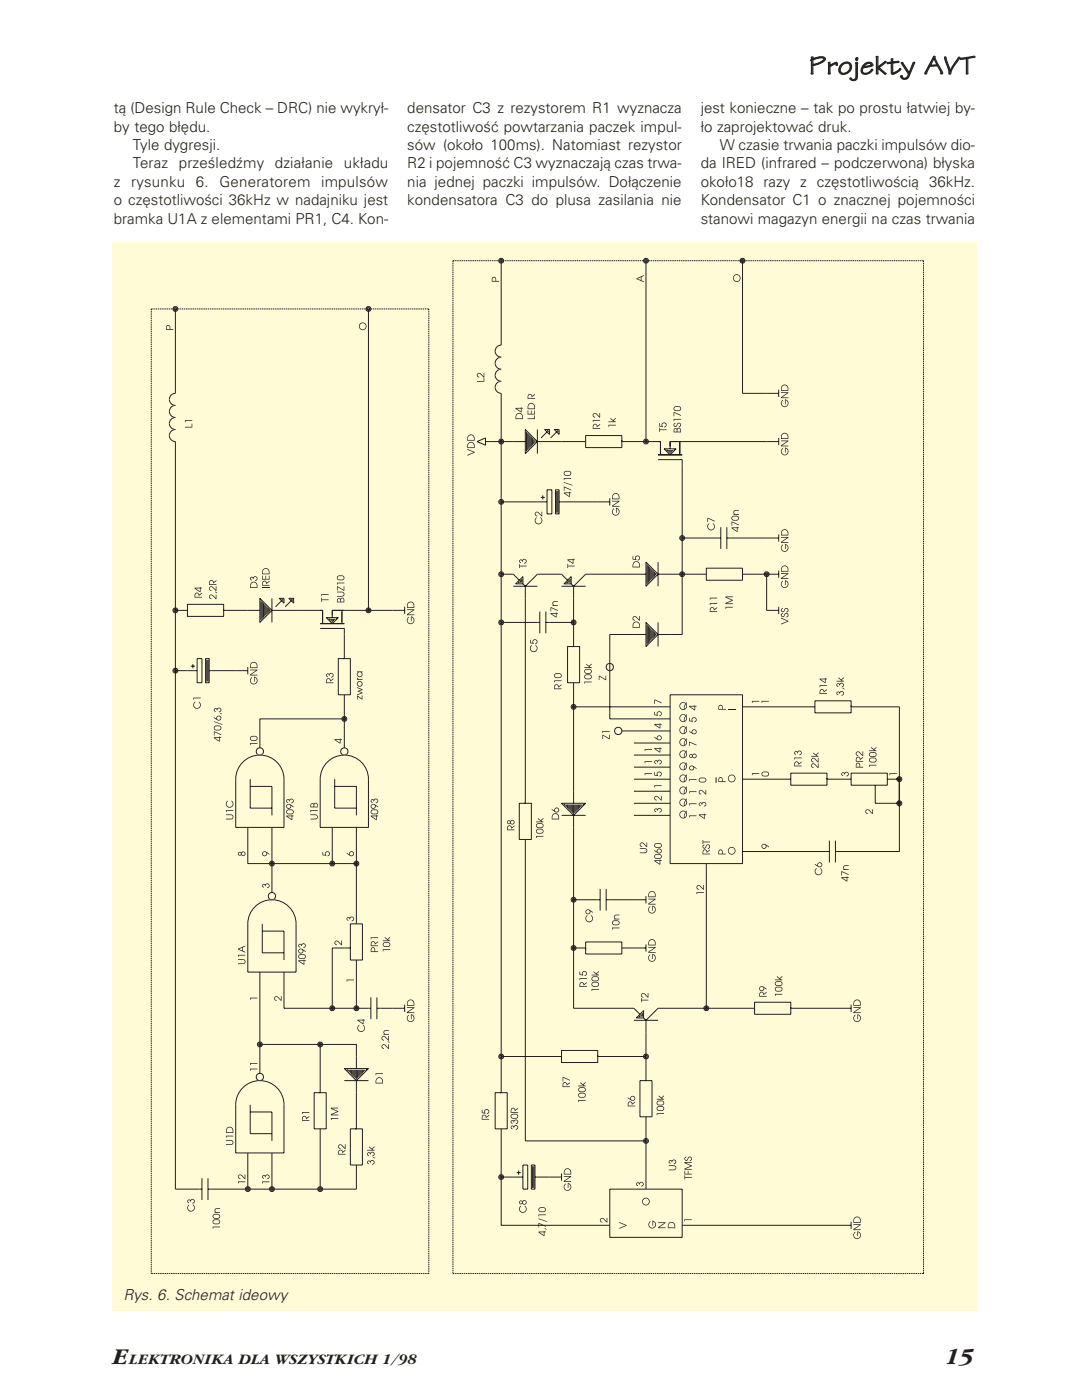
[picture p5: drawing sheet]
<svg xmlns="http://www.w3.org/2000/svg" width="230mm" height="295mm" viewBox="0 0 230 295" stroke-linecap="round" stroke-linejoin="round" font-family="sans-serif">
<defs><g id="words">
<text font-size="5.6" fill="#231f20" x="170.2" y="15.6">Projekty AVT</text>
<g font-size="4.9" fill="#231f20">
<text x="24" y="287.3">E</text>
<text x="199.4" y="287.3">15</text>
</g>
<g font-size="3.2" fill="#231f20">
<text x="24" y="23.9">tą (Design Rule Check – DRC) nie wykrył−</text>
<text x="85.7" y="23.9">densator C3 z rezystorem R1 wyznacza</text>
<text x="147.5" y="23.9">jest konieczne – tak po prostu łatwiej by−</text>
<text x="24" y="27.7">by tego błędu.</text>
<text x="85.7" y="27.7">częstotliwość powtarzania paczek impul−</text>
<text x="147.5" y="27.7">ło zaprojektować druk.</text>
<text x="28" y="31.6">Tyle dygresji.</text>
<text x="28" y="35.5">Teraz</text>
<text x="37.6" y="35.5">prześledźmy</text>
<text x="57.9" y="35.5">działanie</text>
<text x="72.4" y="35.5">układu</text>
<text x="85.7" y="31.6">sów (około 100ms). Natomiast rezystor</text>
<text x="85.7" y="35.5">R2 i pojemność C3 wyznaczają czas trwa−</text>
<text x="147.5" y="35.5">da IRED (infrared – podczerwona) błyska</text>
<text x="151.5" y="31.6">W czasie trwania paczki impulsów dio−</text>
<text x="24" y="39.4">z</text>
<text x="27.6" y="39.4">rysunku</text>
<text x="41.3" y="39.4">6.</text>
<text x="46.2" y="39.4">Generatorem</text>
<text x="67.6" y="39.4">impulsów</text>
<text x="85.7" y="39.4">nia jednej paczki impulsów. Dołączenie</text>
<text x="147.5" y="39.4">około18 razy z częstotliwością 36kHz.</text>
<text x="24" y="43.3">o częstotliwości 36kHz w nadajniku jest</text>
<text x="24" y="47.1">bramka U1A z elementami PR1, C4. Kon−</text>
<text x="85.7" y="43.3">kondensatora C3 do plusa zasilania nie</text>
<text x="147.5" y="43.3">Kondensator C1 o znacznej pojemności</text>
<text x="147.5" y="47.1">stanowi magazyn energii na czas trwania</text>
<text x="26" y="273.8">Rys. 6. Schemat ideowy</text>
<text x="27.3" y="287.3">LEKTRONIKA DLA WSZYSTKICH 1/98</text>
</g>
</g></defs>
<path d="M23.6 51h182v225.1h-182z" fill-rule="evenodd" fill="#fffbd6"/>
<g fill="none" stroke="#231f20" stroke-width=".21">
<path d="M36.7 64.9h.4v.4h-.4z"/>
<circle cx="36.9" cy="65.1" r=".51"/>
</g>
<path d="M35.1 68.6l-.2 .9h1.6v-.2h-.6a.62 .62 0 0 0-.5-.8zM35.2 68.7l.5 .1v.5h-.6z" fill-rule="evenodd" fill="#231f20"/>
<path d="M36.9 82.9a1.27 1.27 0 0 0-1.2 1.2 1.27 1.27 0 0 0 1.2 1.3 1.27 1.27 0 0 0-1.2 1.3 1.27 1.27 0 0 0 1.2 1.2 1.27 1.27 0 0 0-1.2 1.3 1.27 1.27 0 0 0 1.2 1.3 1.27 1.27 0 0 0-1.2 1.3 1.27 1.27 0 0 0 1.2 1.2" fill="none" stroke="#fff" stroke-width=".21"/>
<path d="M36.9 82.9a1.27 1.27 0 0 0-1.2 1.2 1.27 1.27 0 0 0 1.2 1.3 1.27 1.27 0 0 0-1.2 1.3 1.27 1.27 0 0 0 1.2 1.2 1.27 1.27 0 0 0-1.2 1.3 1.27 1.27 0 0 0 1.2 1.3 1.27 1.27 0 0 0-1.2 1.3 1.27 1.27 0 0 0 1.2 1.2" fill="none" stroke="#231f20" stroke-width=".21"/>
<g fill="#231f20">
<path d="M38.9 89.9h1.4v-.6h.2v.8h-1.6z" fill-rule="evenodd"/>
<path d="M38.9 88.5h1.6v.2h-1.4v.2h-.2z" fill-rule="evenodd"/>
</g>
<g fill="none" stroke="#231f20" stroke-width=".21">
<path d="M36.7 128.4h.4v.4h-.4zM36.7 141.1h.4v.4h-.4z"/>
<circle cx="36.9" cy="128.6" r=".51"/>
<circle cx="36.9" cy="141.3" r=".51"/>
</g>
<g fill="#231f20">
<path d="M40.9 148l.2-.2v.2a.65 .65 0 0 0-.1 .9 .65 .65 0 0 0 1 0 .65 .65 0 0 0-.1-.9v-.2a.81 .81 0 0 1 .3 1.1 .81 .81 0 0 1-1.2 .3 .81 .81 0 0 1-.1-1.2z" fill-rule="evenodd"/>
<path d="M40.7 147h1.6v.1h-1.5v.3h-.1z" fill-rule="evenodd"/>
<path d="M45 155.3v.2l1.3 .7v-.7h.3v-.2h-.3v-.1l-.2 .1zM45.2 155.5h.9v.6z" fill-rule="evenodd"/>
<path d="M45 154.1l1.6 .6v.2l-1.4-.7v.8h-.2z" fill-rule="evenodd"/>
<path d="M45.1 153.1a.52 .52 0 0 0 .4 .8h.6a.52 .52 0 0 0 .5-.5 .52 .52 0 0 0-.5-.6l-.8 .1zM45.2 153.2l.1-.2a.95 .95 0 0 1 1.1 .2l-.1 .5h-.7l-.4-.2z" fill-rule="evenodd"/>
<path d="M45 151.9l1.8 .7v.1l-1.8-.6z" fill-rule="evenodd"/>
<path d="M45 151.1v.1l.7 .5a.54 .54 0 0 0 .8-.1 .54 .54 0 0 0-.3-.8 .54 .54 0 0 0-.7 .5zM45.7 151.3a.38 .38 0 0 1 .7 0 .38 .38 0 0 1-.7 0z" fill-rule="evenodd"/>
<path d="M46.3 150.2l.4 .2v.1l-.4-.2z" fill-rule="evenodd"/>
<path d="M45.2 149.2l.5 .1a.49 .49 0 0 1 .7-.1 .49 .49 0 0 1 0 .8h-.3v-.1l.2-.1a.33 .33 0 0 0 .1-.3 .33 .33 0 0 0-.3-.3l-.3 .2v.3l-.3-.3h-.3l-.1 .2 .3 .3h-.2a.39 .39 0 0 1 0-.7z" fill-rule="evenodd"/>
<path d="M41.1 124.9a.48 .48 0 0 1 .5 0 .48 .48 0 0 1 .3 .4l.6-.4v.1l-.7 .6-.2-.6a.36 .36 0 0 0-.3 .1 .36 .36 0 0 0-.2 .3v.3h1.4v.2h-1.5z" fill-rule="evenodd"/>
<path d="M41 123.8v.2l1.2 .7v-.7h.3v-.2h-.3v-.1l-.1 .1zM41.2 124h.9v.6z" fill-rule="evenodd"/>
<path d="M44.2 125.3h.5l.7 .7v-.8h.2v1l-1-.8h-.3a.34 .34 0 0 0 0 .6l.2 .1v.1l-.3-.1a.49 .49 0 0 1 0-.8z" fill-rule="evenodd"/>
<path d="M45.3 124.6l.4 .2v.1l-.4-.1z" fill-rule="evenodd"/>
<path d="M44.2 123.6h.5l.7 .7v-.8h.2v1l-1-.8h-.3a.34 .34 0 0 0 0 .6h.2v.2l-.3-.1a.49 .49 0 0 1 0-.8z" fill-rule="evenodd"/>
<path d="M44.2 122.3a.48 .48 0 0 1 .5-.1 .48 .48 0 0 1 .3 .4l.6-.4v.2l-.7 .5-.2-.5a.36 .36 0 0 0-.4 0 .36 .36 0 0 0-.2 .4v.3h1.5v.1h-1.6z" fill-rule="evenodd"/>
<path d="M39.6 253.9l.2-.2v.2a.65 .65 0 0 0-.1 1 .65 .65 0 0 0 1 0 .65 .65 0 0 0-.1-1v-.2a.81 .81 0 0 1 .3 1.1 .81 .81 0 0 1-1.2 .3 .81 .81 0 0 1-.1-1.2z" fill-rule="evenodd"/>
<path d="M39.6 252.7l.5 .1a.49 .49 0 0 1 .8-.1 .49 .49 0 0 1-.1 .8l-.3 .1v-.2l.2-.1a.33 .33 0 0 0 .1-.3 .33 .33 0 0 0-.3-.3l-.3 .2v.3l-.3-.3h-.3v.2l.2 .4-.2-.1a.39 .39 0 0 1 0-.7z" fill-rule="evenodd"/>
<path d="M44.8 258.4h1.5v.1h-1.4v.3h-.1z" fill-rule="evenodd"/>
<path d="M44.8 257.1a.52 .52 0 0 0 .5 .8h.5a.52 .52 0 0 0 .5-.5 .52 .52 0 0 0-.5-.5h-.8zM44.9 257.2l.2-.1a.95 .95 0 0 1 1.1 .1l-.2 .5-.7 .1-.4-.2z" fill-rule="evenodd"/>
<path d="M44.8 256a.52 .52 0 0 0 .5 .7h.5a.52 .52 0 0 0 .5-.5 .52 .52 0 0 0-.5-.5l-.8 .1zM44.9 256l.2-.1a.95 .95 0 0 1 1.1 .2l-.2 .4-.7 .1-.4-.2z" fill-rule="evenodd"/>
<path d="M45.4 254.6l.9-.1v.2h-.8a.36 .36 0 0 0-.2 .4 .36 .36 0 0 0 .4 .3h.6v.1h-1.1v-.1h.1l-.2-.4z" fill-rule="evenodd"/>
</g>
<g fill="none" stroke="#231f20" stroke-width=".21">
<path d="M54.5 219.8h.4v.4h-.4zM67.2 219.8h.4v.4h-.4zM52 250.3h.3v.4h-.3zM57.1 250.3h.3v.4h-.3zM67.2 250.3h.4v.4h-.4z"/>
<circle cx="54.7" cy="220" r=".51"/>
<circle cx="67.4" cy="220" r=".51"/>
<circle cx="52.2" cy="250.5" r=".51"/>
<circle cx="57.2" cy="250.5" r=".51"/>
<circle cx="67.4" cy="250.5" r=".51"/>
</g>
<g fill="#231f20">
<path d="M63.7 235.2a.48 .48 0 0 1 .5-.1 .48 .48 0 0 1 .3 .4l.6-.4v.2l-.7 .5-.1-.5a.36 .36 0 0 0-.4 0 .36 .36 0 0 0-.2 .4v.3h1.4v.1h-1.5z" fill-rule="evenodd"/>
<path d="M63.6 234.3h1.5v.1h-1.4v.3h-.1z" fill-rule="evenodd"/>
<path d="M69.7 235.5h1.5v.2h-1.4v.3h-.1z" fill-rule="evenodd"/>
<path d="M69.7 233.3h1.5v.2h-1.4l1.4 .6v.1l-1.4 .6h1.4v.2h-1.5v-.3l1.3-.6-1.3-.5z" fill-rule="evenodd"/>
<path d="M50.1 248.9h1.6v.1h-1.5v.3h-.1z" fill-rule="evenodd"/>
<path d="M50.3 247.5h.5l.7 .7v-.8h.2v1l-1-.8h-.3a.34 .34 0 0 0 0 .6h.2v.2l-.3-.1a.49 .49 0 0 1 0-.8z" fill-rule="evenodd"/>
<path d="M55.2 248.9h1.5v.1h-1.4v.3h-.1z" fill-rule="evenodd"/>
<path d="M55.4 247.6l.4 .1a.49 .49 0 0 1 .8-.1 .49 .49 0 0 1-.1 .7l-.3 .1v-.2h.3a.33 .33 0 0 0 .1-.4 .33 .33 0 0 0-.3-.2l-.3 .2-.1 .2-.2-.3h-.3l-.1 .2 .3 .4-.3-.1a.39 .39 0 0 1 .1-.6z" fill-rule="evenodd"/>
</g>
<circle cx="54.7" cy="226.9" r=".77" fill="none" stroke="#231f20" stroke-width=".21"/>
<g fill="#231f20">
<path d="M52.6 225.1h1.6v.2h-1.4v.2h-.2z" fill-rule="evenodd"/>
<path d="M52.6 224h1.6v.1h-1.4v.3h-.2z" fill-rule="evenodd"/>
</g>
<path d="M49.6 232.7a5.1 5.1 0 0 1 5.1-5.1 5.1 5.1 0 0 1 5.1 5.1" fill="none" stroke="#fff" stroke-width=".21"/>
<path d="M49.6 232.7a5.1 5.1 0 0 1 5.1-5.1 5.1 5.1 0 0 1 5.1 5.1" fill="none" stroke="#231f20" stroke-width=".21"/>
<g fill="#231f20">
<path d="M47.6 240.1l1.3 .1a.53 .53 0 0 1 .2 .6 .53 .53 0 0 1-.5 .4h-1v-.2h1.2a.36 .36 0 0 0 0-.6l-1.2-.1z" fill-rule="evenodd"/>
<path d="M47.6 239.2h1.5v.2h-1.4v.3h-.1z" fill-rule="evenodd"/>
<path d="M47.8 237.6l-.2 .3v.8h1.5a.9 .9 0 0 0-.1-1 .9 .9 0 0 0-1-.3zM47.9 237.7a.69 .69 0 0 1 .9 0 .69 .69 0 0 1 .2 .8h-1.3z" fill-rule="evenodd"/>
</g>
<g fill="none" stroke="#231f20" stroke-width=".21">
<path d="M69.8 212.2h.3v.4h-.3z"/>
<circle cx="69.9" cy="212.4" r=".51"/>
</g>
<g fill="#231f20">
<path d="M52.6 210.2h1.6v.1h-1.4v.3h-.2z" fill-rule="evenodd"/>
<path d="M57.9 209.9h.6l.6 .7v-.7h.2v.9l-1-.8h-.3a.34 .34 0 0 0 0 .6l.2 .1v.1h-.3a.49 .49 0 0 1 0-.9z" fill-rule="evenodd"/>
</g>
<circle cx="57.2" cy="188.8" r=".77" fill="none" stroke="#231f20" stroke-width=".21"/>
<path d="M55.4 186.2l.4 .1a.49 .49 0 0 1 .8-.1 .49 .49 0 0 1-.1 .8l-.3 .1v-.2h.3a.33 .33 0 0 0 .1-.4 .33 .33 0 0 0-.3-.3l-.3 .2-.1 .3-.2-.3h-.3l-.1 .2 .3 .4-.3-.1a.39 .39 0 0 1 .1-.7z" fill-rule="evenodd" fill="#231f20"/>
<path d="M52.2 194.6a5.1 5.1 0 0 1 5-5.1 5.1 5.1 0 0 1 5.1 5.1" fill="none" stroke="#fff" stroke-width=".21"/>
<path d="M52.2 194.6a5.1 5.1 0 0 1 5-5.1 5.1 5.1 0 0 1 5.1 5.1" fill="none" stroke="#231f20" stroke-width=".21"/>
<g fill="#231f20">
<path d="M50.1 202l1.3 .1a.53 .53 0 0 1 .3 .6 .53 .53 0 0 1-.6 .4h-1v-.2h1.3a.36 .36 0 0 0-.1-.6l-1.2-.1z" fill-rule="evenodd"/>
<path d="M50.1 201.1h1.6v.2h-1.5v.3h-.1z" fill-rule="evenodd"/>
<path d="M50.1 199.9v.1l1.6 .7v-.2l-.6-.2v-.7l.6-.2v-.2zM50.3 199.9l.7-.3v.6z" fill-rule="evenodd"/>
<path d="M62.8 202.3v.2l1.3 .7v-.8h.3v-.1h-.3v-.1l-.2 .1zM63 202.4h.9v.7z" fill-rule="evenodd"/>
<path d="M62.9 201.2a.52 .52 0 0 0 .4 .8h.6a.52 .52 0 0 0 .5-.5 .52 .52 0 0 0-.5-.5l-.9 .1zM63 201.3l.1-.1a.95 .95 0 0 1 1.1 .1l-.2 .5-.6 .1-.4-.2z" fill-rule="evenodd"/>
<path d="M62.9 200.1a.53 .53 0 0 0 .3 .8 .53 .53 0 0 0 .6-.7l.6 .4v-.2l-.7-.5a.58 .58 0 0 0-.8 .2zM62.9 200.4a.4 .4 0 0 1 .8 0 .4 .4 0 0 1-.8 0z" fill-rule="evenodd"/>
<path d="M63 198.9l.5 .1a.49 .49 0 0 1 .7-.1 .49 .49 0 0 1-.1 .7l-.2 .1v-.2h.2a.33 .33 0 0 0 .1-.4 .33 .33 0 0 0-.3-.2l-.3 .2-.1 .2-.2-.3h-.3l-.1 .2 .3 .4-.2-.1a.39 .39 0 0 1 0-.6z" fill-rule="evenodd"/>
<path d="M50.1 179.6a.41 .41 0 0 0 .4 .7l.3-.2a.48 .48 0 0 0 .7 .1 .48 .48 0 0 0 0-.7 .48 .48 0 0 0-.7 .1 .38 .38 0 0 0-.7 0zM50.2 179.9a.25 .25 0 0 1 .5 0 .25 .25 0 0 1-.5 0zM50.9 179.8a.33 .33 0 0 1 .6 0 .33 .33 0 0 1-.6 0z" fill-rule="evenodd"/>
<path d="M55.2 179.6a.53 .53 0 0 0 .4 .8 .53 .53 0 0 0 .6-.7l.5 .4v-.2l-.7-.5a.58 .58 0 0 0-.8 .2zM55.3 179.9a.4 .4 0 0 1 .8 0 .4 .4 0 0 1-.8 0z" fill-rule="evenodd"/>
</g>
<circle cx="54.7" cy="158.3" r=".77" fill="none" stroke="#231f20" stroke-width=".21"/>
<g fill="#231f20">
<path d="M52.6 156.5h1.6v.2h-1.4v.3h-.2z" fill-rule="evenodd"/>
<path d="M52.7 155.3a.52 .52 0 0 0 .5 .8h.5a.52 .52 0 0 0 .5-.6 .52 .52 0 0 0-.5-.5l-.8 .1zM52.8 155.3l.2-.1a.95 .95 0 0 1 1 .2l-.1 .5h-.7l-.4-.2z" fill-rule="evenodd"/>
</g>
<path d="M49.6 164.1a5.1 5.1 0 0 1 5.1-5 5.1 5.1 0 0 1 5.1 5" fill="none" stroke="#fff" stroke-width=".21"/>
<path d="M49.6 164.1a5.1 5.1 0 0 1 5.1-5 5.1 5.1 0 0 1 5.1 5" fill="none" stroke="#231f20" stroke-width=".21"/>
<g fill="#231f20">
<path d="M47.6 171.6h1.3a.53 .53 0 0 1 .2 .6 .53 .53 0 0 1-.5 .4h-1v-.1l1.2-.1a.36 .36 0 0 0 0-.6l-1.2-.1z" fill-rule="evenodd"/>
<path d="M47.6 170.7h1.5v.1h-1.4v.3h-.1z" fill-rule="evenodd"/>
<path d="M47.7 168.8l.3-.2v.2a.65 .65 0 0 0-.1 1 .65 .65 0 0 0 .9 0 .65 .65 0 0 0-.1-1v-.2a.81 .81 0 0 1 .3 1.2 .81 .81 0 0 1-1.1 .2 .81 .81 0 0 1-.2-1.2z" fill-rule="evenodd"/>
<path d="M60.3 171.8v.2l1.2 .7v-.7h.3v-.2h-.3v-.1l-.1 .1zM60.5 172h.9v.6z" fill-rule="evenodd"/>
<path d="M60.3 170.8a.52 .52 0 0 0 .5 .7h.5a.52 .52 0 0 0 .5-.5 .52 .52 0 0 0-.5-.5l-.8 .1zM60.4 170.8l.2-.1a.95 .95 0 0 1 1.1 .2l-.2 .5h-.7l-.4-.2z" fill-rule="evenodd"/>
<path d="M60.3 169.6a.53 .53 0 0 0 .4 .8 .53 .53 0 0 0 .6-.7l.5 .4v-.2l-.7-.5a.58 .58 0 0 0-.8 .2zM60.4 169.9a.4 .4 0 0 1 .8 0 .4 .4 0 0 1-.8 0z" fill-rule="evenodd"/>
<path d="M60.4 168.4l.5 .1a.49 .49 0 0 1 .8-.1 .49 .49 0 0 1-.1 .7l-.3 .1v-.1l.2-.1a.33 .33 0 0 0 .2-.4 .33 .33 0 0 0-.4-.2l-.3 .2v.2l-.2-.3-.3 .1-.1 .1 .2 .4h-.2a.39 .39 0 0 1 0-.7z" fill-rule="evenodd"/>
<path d="M67.9 179.5h.1v.5l.4 .1a.53 .53 0 0 1 .3-.7 .53 .53 0 0 1 .7 .3 .53 .53 0 0 1-.5 .7v-.2a.38 .38 0 0 0 .3-.5 .38 .38 0 0 0-.6-.1 .38 .38 0 0 0 .1 .6l-.1 .1-.7-.1z" fill-rule="evenodd"/>
<path d="M73 179.6v.2l.6 .5a.54 .54 0 0 0 .9-.1 .54 .54 0 0 0-.4-.8 .54 .54 0 0 0-.6 .5zM73.6 179.9a.4 .4 0 0 1 .8 0 .4 .4 0 0 1-.8 0z" fill-rule="evenodd"/>
</g>
<circle cx="72.5" cy="158.3" r=".77" fill="none" stroke="#231f20" stroke-width=".21"/>
<path d="M70.4 155.7v.2l1.3 .7v-.7h.3v-.2h-.3v-.1l-.2 .1zM70.6 155.9h.9v.6z" fill-rule="evenodd" fill="#231f20"/>
<path d="M67.4 164.1a5.1 5.1 0 0 1 5.1-5 5.1 5.1 0 0 1 5.1 5" fill="none" stroke="#fff" stroke-width=".21"/>
<path d="M67.4 164.1a5.1 5.1 0 0 1 5.1-5 5.1 5.1 0 0 1 5.1 5" fill="none" stroke="#231f20" stroke-width=".21"/>
<g fill="#231f20">
<path d="M65.3 171.6h1.4a.53 .53 0 0 1 .2 .6 .53 .53 0 0 1-.5 .4h-1.1v-.1l1.3-.1a.36 .36 0 0 0 0-.6l-1.3-.1z" fill-rule="evenodd"/>
<path d="M65.3 170.7h1.6v.1h-1.4v.3h-.2z" fill-rule="evenodd"/>
<path d="M65.5 169.3l-.2 .8h1.6l-.1-.8a.43 .43 0 0 0-.4-.2 .43 .43 0 0 0-.3 .2zM65.6 169.4h.3l.1 .5h-.5zM66.3 169.3l.4 .1 .1 .5h-.7z" fill-rule="evenodd"/>
<path d="M78 171.8v.2l1.3 .7v-.7h.3v-.2h-.3v-.1l-.1 .1zM78.3 172h.9v.6z" fill-rule="evenodd"/>
<path d="M78.1 170.8a.52 .52 0 0 0 .5 .7h.5a.52 .52 0 0 0 .5-.5 .52 .52 0 0 0-.5-.5l-.8 .1zM78.2 170.8l.2-.1a.95 .95 0 0 1 1 .2l-.1 .5h-.7l-.4-.2z" fill-rule="evenodd"/>
<path d="M78.1 169.6a.53 .53 0 0 0 .4 .8 .53 .53 0 0 0 .6-.7l.5 .4v-.2l-.7-.5a.58 .58 0 0 0-.8 .2zM78.2 169.9a.38 .38 0 0 1 .7 0 .38 .38 0 0 1-.7 0z" fill-rule="evenodd"/>
<path d="M78.2 168.4l.5 .1a.49 .49 0 0 1 .8-.1 .49 .49 0 0 1-.1 .7l-.3 .1v-.1l.2-.1a.33 .33 0 0 0 .2-.4 .33 .33 0 0 0-.4-.2l-.3 .2v.2l-.2-.3-.4 .1v.1l.2 .4h-.2a.39 .39 0 0 1 0-.7z" fill-rule="evenodd"/>
</g>
<g fill="none" stroke="#231f20" stroke-width=".21">
<path d="M57.1 181.7h.3v.4h-.3zM69.8 181.7h.3v.4h-.3z"/>
<circle cx="57.2" cy="181.9" r=".51"/>
<circle cx="69.9" cy="181.9" r=".51"/>
</g>
<g fill="#231f20">
<path d="M52.8 142.8l.3-.2v.2a.67 .67 0 0 0-.1 1.1 .67 .67 0 0 0 1-.2 .67 .67 0 0 0-.4-1v.9h-.1v-1.1a.82 .82 0 0 1 .7 1.1 .82 .82 0 0 1-1.2 .5 .82 .82 0 0 1-.2-1.3z" fill-rule="evenodd"/>
<path d="M52.6 141.1h1.6v.1l-1.4 .9h1.4v.2h-1.6v-.2l1.3-.9h-1.3z" fill-rule="evenodd"/>
<path d="M52.9 139.7l-.2 .2-.1 .8h1.6a.9 .9 0 0 0-.1-.9 .9 .9 0 0 0-1-.3zM53 139.8a.69 .69 0 0 1 .8-.1 .69 .69 0 0 1 .3 .9h-1.3z" fill-rule="evenodd"/>
<path d="M52.9 122.8l-.2 .2-.1 .8h1.6a.9 .9 0 0 0-.1-.9 .9 .9 0 0 0-1-.3zM53 122.9a.69 .69 0 0 1 .8-.1 .69 .69 0 0 1 .3 .9h-1.3z" fill-rule="evenodd"/>
<path d="M52.8 121.6h.5a.49 .49 0 0 1 .8-.1 .49 .49 0 0 1-.1 .8l-.3 .1v-.2h.2a.33 .33 0 0 0 .2-.4 .33 .33 0 0 0-.4-.3l-.3 .3v.2l-.2-.3h-.4v.2l.2 .4-.2-.1a.39 .39 0 0 1 0-.6z" fill-rule="evenodd"/>
<path d="M55.2 123.7h1.5v.1h-1.5z" fill-rule="evenodd"/>
<path d="M55.4 122.4a.48 .48 0 0 1 .5 0 .48 .48 0 0 1 .3 .4l.5-.5v.2l-.7 .6-.1-.6a.36 .36 0 0 0-.4 0 .36 .36 0 0 0-.2 .4v.3h1.4v.2h-1.5z" fill-rule="evenodd"/>
<path d="M55.2 121.3h.1v.6h.6v-.6h.1v.6h.6v-.6h.1v.8h-1.5z" fill-rule="evenodd"/>
<path d="M55.4 119.9l-.2 .3v.8h1.5a.9 .9 0 0 0-.1-1 .9 .9 0 0 0-.9-.3zM55.5 120a.69 .69 0 0 1 .9 0 .69 .69 0 0 1 .2 .8h-1.3z" fill-rule="evenodd"/>
<path d="M68.8 143a.48 .48 0 0 1 .5-.1 .48 .48 0 0 1 .3 .4l.6-.4v.2l-.7 .5-.2-.5a.36 .36 0 0 0-.4 0 .36 .36 0 0 0-.1 .3v.4h1.4v.1h-1.6z" fill-rule="evenodd"/>
<path d="M68.8 141.9l.5 .1a.49 .49 0 0 1 .8-.1 .49 .49 0 0 1-.1 .8h-.3v-.1l.2-.1a.33 .33 0 0 0 .2-.4 .33 .33 0 0 0-.4-.2l-.3 .2v.2l-.2-.2h-.4v.1l.2 .4h-.2a.39 .39 0 0 1 0-.7z" fill-rule="evenodd"/>
<path d="M75.1 146.5l1.1 .7v-.7h.1v.9l-1-.7v.6h-.2z" fill-rule="evenodd"/>
<path d="M75.1 144.8l1.2 .4v.2l-.8 .2 .8 .3v.1l-1.2 .5v-.2l1-.4-.8-.2v-.1l.8-.3-1-.4z" fill-rule="evenodd"/>
<path d="M75.1 144.1a.6 .6 0 0 0 1.2 0 .6 .6 0 0 0-1.2 0zM75.3 144.1a.45 .45 0 0 1 .9 0 .45 .45 0 0 1-.9 0z" fill-rule="evenodd"/>
<path d="M75.1 142.8l.5 .3h.7v.1h-1.2v-.1h.2z" fill-rule="evenodd"/>
<path d="M75.1 141.4v.2h.3a.59 .59 0 0 0-.1 .9 .59 .59 0 0 0 .9 0 .59 .59 0 0 0-.1-.9h.2v-.2zM75.3 142a.45 .45 0 0 1 .9 0 .45 .45 0 0 1-.9 0z" fill-rule="evenodd"/>
</g>
<g fill="none" stroke="#231f20" stroke-width=".21">
<path d="M39.5 127.3h7.6v2.6h-7.6zM40.6 139.9v.9M41.5 138.7h1v5.1h-1zM43.3 138.7h.7v5.1h-.7zM43.5 139v4.6M43.8 139v4.6M52.2 128.6h2.5M54.7 126l2.5 2.6-2.5 2.5zM55 126.5v4.1M55.2 126.8v3.6M55.5 127.1v3M55.7 127.3v2.6"/>
<path d="M56 127.6v2M56.2 127.8v1.5M56.5 128.1v1M56.7 128.3v.5M57 128.6h.1M57.2 126v5.1M57.2 128.6h5.1M58.8 126h1v1.1zM59.3 126.3h.1M59.3 126.5l-1.3 1.3M59.5 126.3v.2M60.8 126h1v1.1z"/>
<path d="M61.3 126.3h.1M61.3 126.5l-1.3 1.3M61.6 126.3v.2M67.4 128.6h.5v2.8M67.4 131.4h5.1M71.2 138.7h2.6v7.7h-2.6zM72 128.8v2.3M72.5 128.6h-2.6v1M39.5 141.3h2M40.2 140.3h.8M44 141.3h.5M49.6 141.3h2.6"/>
<path d="M52.2 140.5v1.5M49.6 164.1v10.2h10.2v-10.2M52.7 165.7h4.5v6.1M52.7 164.1v6.1h4.5M67.4 164.1v10.2h10.2v-10.2M70.4 165.7h4.6v6.1M70.4 164.1v6.1h4.6M52.2 194.6v10.2h10.1v-10.2M55.2 196.1h4.6v6.1M55.2 194.6v6.1h4.6M49.6 232.7v10.2h10.2v-10.2M52.7 234.2h4.5v6.1"/>
<path d="M52.7 232.7v6.1h4.5M66.1 230.2h2.6v7.6h-2.6zM42 250.5h.5M42.5 248.2v4.6M43.8 248.2v4.6M43.8 250.5h.7"/>
</g>
<g fill="#231f20">
<path d="M67.6 125.9h.2v.4h1.4v.1h-1.4v.4h-.2z" fill-rule="evenodd"/>
<path d="M67.6 125.2h1.6v.1h-1.4v.3h-.2z" fill-rule="evenodd"/>
<path d="M71.1 126.1l-.2 .8h1.6l-.1-.8a.43 .43 0 0 0-.4-.2 .43 .43 0 0 0-.3 .3zM71.2 126.2h.3l.1 .5h-.5zM71.9 126.1l.4 .1v.5h-.6z" fill-rule="evenodd"/>
<path d="M70.9 124.6l1.3 .1a.53 .53 0 0 1 .3 .6 .53 .53 0 0 1-.5 .4h-1.1v-.2h1.3a.36 .36 0 0 0 0-.7h-1.3z" fill-rule="evenodd"/>
<path d="M70.9 123.5l1.4 .8v-.8h.2v.9l-1.4-.7v.7h-.2z" fill-rule="evenodd"/>
<path d="M70.9 122.7h1.6v.2h-1.4v.2h-.2z" fill-rule="evenodd"/>
<path d="M71 121.5a.52 .52 0 0 0 .4 .7h.6a.52 .52 0 0 0 .5-.5 .52 .52 0 0 0-.5-.5l-.8 .1zM71.1 121.5l.1-.1a.95 .95 0 0 1 1.1 .2l-.1 .5h-.7l-.4-.2z" fill-rule="evenodd"/>
</g>
<g fill="none" stroke="#231f20" stroke-width=".21">
<path d="M77.4 64.9h.3v.4h-.3zM67.4 131.4h5.1M67.4 132.4h5.1v1.3M68.7 130.1h2.5l-1.3 1.3zM69.2 130.4h.1M69.4 130.4v.2M69.7 130.4v.5M69.9 130.4v.7M70.2 130.4v.5M70.4 130.4v.2M70.7 130.4h.1M72 128.6v2.8"/>
<path d="M72.5 128.6h-2.6v1.5"/>
<circle cx="77.6" cy="65.1" r=".51"/>
</g>
<g fill="#231f20">
<path d="M75.5 68.7a.85 .85 0 0 0 1.7 0 .85 .85 0 0 0-1.7 0zM75.7 68.7a.66 .66 0 0 1 1.3 0 .66 .66 0 0 1-1.3 0z" fill-rule="evenodd"/>
<path d="M85.8 130.1l.3-.2v.2a.67 .67 0 0 0-.1 1.1 .67 .67 0 0 0 1-.2 .67 .67 0 0 0-.4-1v.9h-.1v-1.1a.82 .82 0 0 1 .7 1.1 .82 .82 0 0 1-1.1 .5 .82 .82 0 0 1-.3-1.3z" fill-rule="evenodd"/>
<path d="M85.7 128.4h1.5v.1l-1.3 .9h1.3v.2h-1.5v-.2l1.2-.9h-1.2z" fill-rule="evenodd"/>
<path d="M85.9 127l-.2 .2v.8h1.5a.9 .9 0 0 0-.1-.9 .9 .9 0 0 0-1-.3zM86 127.1a.69 .69 0 0 1 .9-.1 .69 .69 0 0 1 .2 .9h-1.3z" fill-rule="evenodd"/>
</g>
<g fill="none" stroke="#231f20" stroke-width=".21">
<path d="M77.4 128.4h.3v.4h-.3zM72.3 151.3h.4v.3h-.4zM74.8 181.7h.4v.4h-.4z"/>
<circle cx="77.6" cy="128.6" r=".51"/>
<circle cx="72.5" cy="151.4" r=".51"/>
<circle cx="75" cy="181.9" r=".51"/>
</g>
<g fill="#231f20">
<path d="M85.8 213.9l.3-.2v.2a.67 .67 0 0 0-.1 1.1 .67 .67 0 0 0 1-.2 .67 .67 0 0 0-.4-1v.9h-.1v-1a.82 .82 0 0 1 .7 1 .82 .82 0 0 1-1.1 .5 .82 .82 0 0 1-.3-1.3z" fill-rule="evenodd"/>
<path d="M85.7 212.2h1.5v.1l-1.3 1h1.3v.1h-1.5v-.2l1.2-.9h-1.2z" fill-rule="evenodd"/>
<path d="M85.9 210.8l-.2 .3v.8h1.5a.9 .9 0 0 0-.1-1 .9 .9 0 0 0-1-.3zM86 210.9a.69 .69 0 0 1 .9 0 .69 .69 0 0 1 .2 .8h-1.3z" fill-rule="evenodd"/>
</g>
<g fill="none" stroke="#231f20" stroke-width=".21">
<path d="M74.8 212.2h.4v.4h-.4z"/>
<circle cx="75" cy="212.4" r=".51"/>
</g>
<g fill="#231f20">
<path d="M73 206.4h1.5v.1h-1.4v.3h-.1z" fill-rule="evenodd"/>
<path d="M70.6 198.2h.6l.6 .7v-.8h.2v1l-1-.8h-.3a.34 .34 0 0 0 0 .6l.2 .1v.1l-.3-.1a.49 .49 0 0 1 0-.8z" fill-rule="evenodd"/>
<path d="M73.1 193.2l.5 .1a.49 .49 0 0 1 .8-.1 .49 .49 0 0 1-.1 .8l-.3 .1v-.2l.2-.1a.33 .33 0 0 0 .2-.3 .33 .33 0 0 0-.4-.3l-.3 .2v.3l-.2-.3h-.3l-.1 .2 .2 .4-.2-.1a.39 .39 0 0 1 0-.7z" fill-rule="evenodd"/>
<path d="M78.2 199.6l-.2 1h1.6v-.2h-.6a.62 .62 0 0 0-.5-.9zM78.3 199.8l.5 .1v.5h-.6z" fill-rule="evenodd"/>
<path d="M78.2 198.4a.48 .48 0 0 1 .5-.1 .48 .48 0 0 1 .3 .4l.6-.4v.2l-.7 .5-.2-.5a.36 .36 0 0 0-.4 0 .36 .36 0 0 0-.1 .3v.4h1.4v.1h-1.6z" fill-rule="evenodd"/>
<path d="M78 197.5h1.6v.1h-1.4v.3h-.2z" fill-rule="evenodd"/>
<path d="M80.6 200h1.5v.1h-1.4v.3h-.1z" fill-rule="evenodd"/>
<path d="M80.6 198.7a.52 .52 0 0 0 .5 .8h.5a.52 .52 0 0 0 .6-.5 .52 .52 0 0 0-.6-.5h-.8zM80.8 198.8l.1-.1a.95 .95 0 0 1 1.1 .1l-.2 .5h-.7l-.3-.1z" fill-rule="evenodd"/>
<path d="M81 197.4l.6 .4 .5-.5v.2l-.4 .4 .4 .2v.2h-1.5v-.2h1.1l-.7-.5z" fill-rule="evenodd"/>
<path d="M75.4 216.1l.2-.2v.1a.65 .65 0 0 0-.1 1 .65 .65 0 0 0 1 0 .65 .65 0 0 0-.1-1v-.1a.81 .81 0 0 1 .3 1.1 .81 .81 0 0 1-1.1 .2 .81 .81 0 0 1-.2-1.1z" fill-rule="evenodd"/>
<path d="M75.2 214.8v.2l1.3 .7v-.7h.3v-.2h-.3v-.1l-.1 .1zM75.5 215h.9v.6z" fill-rule="evenodd"/>
<path d="M80.5 220l.6 .1 .6 .7v-.8h.2v1l-1-.8h-.3a.34 .34 0 0 0 0 .5l.2 .1v.2l-.3-.1a.49 .49 0 0 1 0-.9z" fill-rule="evenodd"/>
<path d="M81.6 219.3l.4 .2v.2l-.4-.2z" fill-rule="evenodd"/>
<path d="M80.5 218.3h.6l.6 .7v-.8h.2v1l-1-.8h-.3a.34 .34 0 0 0 0 .6l.2 .1v.1l-.3-.1a.49 .49 0 0 1 0-.8z" fill-rule="evenodd"/>
<path d="M80.9 217.1l1-.1v.1l-.9 .1a.36 .36 0 0 0-.1 .4 .36 .36 0 0 0 .3 .2h.7v.2h-1.2v-.1h.2l-.2-.4z" fill-rule="evenodd"/>
<path d="M71.4 242.3a.48 .48 0 0 1 .5-.1 .48 .48 0 0 1 .3 .4l.5-.4v.2l-.7 .5-.1-.5a.36 .36 0 0 0-.4 0 .36 .36 0 0 0-.2 .4v.3h1.4v.1h-1.5z" fill-rule="evenodd"/>
<path d="M71.4 241.1l.5 .1 .7 .6v-.7h.1v.9l-.9-.8-.3 .1a.34 .34 0 0 0 0 .5l.2 .1v.1h-.3a.49 .49 0 0 1 0-.9z" fill-rule="evenodd"/>
<path d="M77.5 244.5l.4 .1a.49 .49 0 0 1 .8-.1 .49 .49 0 0 1-.1 .8l-.3 .1v-.2l.3-.1a.33 .33 0 0 0 .1-.3 .33 .33 0 0 0-.3-.3l-.3 .2-.1 .3-.2-.3h-.3l-.1 .2 .3 .3h-.3a.39 .39 0 0 1 .1-.7z" fill-rule="evenodd"/>
<path d="M78.6 243.7l.4 .2v.2l-.4-.2z" fill-rule="evenodd"/>
<path d="M77.5 242.8l.4 .1a.49 .49 0 0 1 .8-.1 .49 .49 0 0 1-.1 .7l-.3 .1v-.1l.3-.1a.33 .33 0 0 0 .1-.4 .33 .33 0 0 0-.3-.2l-.3 .2-.1 .2-.2-.3h-.3l-.1 .2 .3 .4-.3-.1a.39 .39 0 0 1 .1-.6z" fill-rule="evenodd"/>
<path d="M77.7 241.5l.6 .4 .5-.4v.2l-.4 .3 .4 .2v.2h-1.5v-.2h1.1l-.7-.5z" fill-rule="evenodd"/>
<path d="M79.3 227.2l-.2 .2v.8h1.5a.9 .9 0 0 0-.1-.9 .9 .9 0 0 0-1-.3zM79.4 227.3a.69 .69 0 0 1 .9-.1 .69 .69 0 0 1 .2 .9h-1.3z" fill-rule="evenodd"/>
<path d="M79.1 226.1h1.5v.2h-1.4v.2h-.1z" fill-rule="evenodd"/>
</g>
<g fill="none" stroke="#231f20" stroke-width=".21">
<path d="M82.6 128.6h2.6M85.2 127.8v1.5M72.5 199.7h1.3M73.8 194.6h2.5v7.6h-2.5zM77.6 212.4h.5M78.1 210.1v4.6M79.3 212.4h.8M79.3 210.1v4.6M82.6 212.4h2.6M85.2 211.6v1.6M72.5 225.1h5.1l-2.6 2.5zM72.5 227.6h5.1"/>
<path d="M73 225.4h.1M73.2 225.4v.2M73.5 225.4v.5M73.8 225.4v.7M73.8 237.8h2.5v7.6h-2.5zM74 225.4v1M74.3 225.4v1.2M74.5 225.4v1.5M74.8 225.4v1.7M75 222.6v2.5M75 225.4v2M75 227.6v2.6"/>
<path d="M75.3 225.4v1.7M75.5 225.4v1.5M75.8 225.4v1.2M76 225.4v1M76.3 225.4v.7M76.5 225.4v.5M76.8 225.4v.2M77.1 225.4h.1M105.3 247.8h.4v.4h-.4z"/>
<circle cx="105.5" cy="248" r=".51"/>
</g>
<g fill="#231f20">
<path d="M109.4 254.2l.3-.2v.1a.65 .65 0 0 0-.1 1 .65 .65 0 0 0 1 0 .65 .65 0 0 0-.2-1v-.1a.81 .81 0 0 1 .3 1.1 .81 .81 0 0 1-1.1 .2 .81 .81 0 0 1-.2-1.1z" fill-rule="evenodd"/>
<path d="M109.3 253.1a.41 .41 0 0 0 .4 .6l.3-.2a.48 .48 0 0 0 .7 .2 .48 .48 0 0 0 0-.8 .48 .48 0 0 0-.7 .2 .38 .38 0 0 0-.7 0zM109.4 253.3a.25 .25 0 0 1 .5 0 .25 .25 0 0 1-.5 0zM110 253.3a.35 .35 0 0 1 .7 0 .35 .35 0 0 1-.7 0z" fill-rule="evenodd"/>
<path d="M113.3 259.4v.2l1.3 .8v-.8h.3v-.2h-.3v-.1l-.1 .1zM113.6 259.6h.9v.6z" fill-rule="evenodd"/>
<path d="M114.6 258.7l.4 .2v.2l-.4-.2z" fill-rule="evenodd"/>
<path d="M113.3 257.6l1.6 .7v.1l-1.4-.6v.7h-.2z" fill-rule="evenodd"/>
<path d="M113.3 256.7l1.9 .6v.1l-1.9-.6z" fill-rule="evenodd"/>
<path d="M113.3 255.8h1.6v.2h-1.4v.3h-.2z" fill-rule="evenodd"/>
<path d="M113.4 254.6a.52 .52 0 0 0 .5 .8h.5a.52 .52 0 0 0 .5-.6 .52 .52 0 0 0-.5-.5l-.8 .1zM113.5 254.6l.2-.1a.95 .95 0 0 1 1 .2l-.1 .5h-.7l-.4-.2z" fill-rule="evenodd"/>
</g>
<g fill="none" stroke="#231f20" stroke-width=".21">
<path d="M105.3 222.4h.4v.4h-.4zM108 248h2.1M108.8 247h.8M109.2 246.6v.9M110.1 245.4h1v5.1h-1zM111.9 245.4h.7v5.1h-.7zM112.1 245.7v4.5M112.4 245.7v4.5M112.6 248h.5"/>
<circle cx="105.5" cy="222.6" r=".51"/>
</g>
<g fill="#231f20">
<path d="M101.6 234.9a.48 .48 0 0 1 .5 0 .48 .48 0 0 1 .3 .4l.6-.5v.2l-.7 .6-.2-.6a.36 .36 0 0 0-.4 0 .36 .36 0 0 0-.1 .4v.3h1.4v.2h-1.6z" fill-rule="evenodd"/>
<path d="M101.4 233.8h.2v.5l.4 .1a.53 .53 0 0 1 .3-.7 .53 .53 0 0 1 .7 .4 .53 .53 0 0 1-.5 .6v-.2a.38 .38 0 0 0 .3-.5 .38 .38 0 0 0-.6-.1 .38 .38 0 0 0 0 .6v.1l-.8-.1z" fill-rule="evenodd"/>
<path d="M107.7 237.2l.5 .1a.49 .49 0 0 1 .7-.2 .49 .49 0 0 1 0 .8l-.3 .1v-.2h.2a.33 .33 0 0 0 .1-.4 .33 .33 0 0 0-.3-.2l-.3 .2-.1 .2-.2-.3h-.3l-.1 .2 .3 .4-.2-.1a.39 .39 0 0 1 0-.6z" fill-rule="evenodd"/>
<path d="M107.7 236l.5 .1a.49 .49 0 0 1 .7-.1 .49 .49 0 0 1 0 .7l-.3 .1v-.1l.2-.1a.33 .33 0 0 0 .1-.4 .33 .33 0 0 0-.3-.2l-.3 .2-.1 .2-.2-.3-.3 .1-.1 .1 .3 .4h-.2a.39 .39 0 0 1 0-.7z" fill-rule="evenodd"/>
<path d="M107.6 234.9a.52 .52 0 0 0 .4 .8h.6a.52 .52 0 0 0 .5-.6 .52 .52 0 0 0-.5-.5l-.8 .1zM107.7 235l.1-.2a.95 .95 0 0 1 1.1 .2l-.2 .5h-.6l-.4-.2z" fill-rule="evenodd"/>
<path d="M107.7 233.5a.48 .48 0 0 1 .5-.1 .48 .48 0 0 1 .3 .4l.6-.4v.2l-.7 .5-.2-.5a.36 .36 0 0 0-.4 0 .36 .36 0 0 0-.2 .3v.4h1.5v.1h-1.6z" fill-rule="evenodd"/>
<path d="M106.9 174a.48 .48 0 0 1 .5-.1 .48 .48 0 0 1 .3 .4l.6-.4v.2l-.7 .5-.2-.5a.36 .36 0 0 0-.4 0 .36 .36 0 0 0-.1 .3v.3h1.4v.2h-1.6z" fill-rule="evenodd"/>
<path d="M106.8 173a.41 .41 0 0 0 .3 .6l.3-.2a.48 .48 0 0 0 .7 .2 .48 .48 0 0 0 .1-.7 .48 .48 0 0 0-.8 .1 .38 .38 0 0 0-.6 0zM106.9 173.2a.25 .25 0 0 1 .5 0 .25 .25 0 0 1-.5 0zM107.5 173.2a.35 .35 0 0 1 .7 0 .35 .35 0 0 1-.7 0z" fill-rule="evenodd"/>
<path d="M112.8 176.1h1.6v.2h-1.4v.2h-.2z" fill-rule="evenodd"/>
<path d="M112.9 174.8a.52 .52 0 0 0 .5 .8h.5a.52 .52 0 0 0 .5-.5 .52 .52 0 0 0-.5-.5h-.8zM113 174.9l.2-.1a.95 .95 0 0 1 1 .1l-.1 .5-.7 .1-.4-.2z" fill-rule="evenodd"/>
<path d="M112.9 173.7a.52 .52 0 0 0 .5 .7h.5a.52 .52 0 0 0 .5-.5 .52 .52 0 0 0-.5-.5l-.8 .1zM113 173.7l.2-.1a.95 .95 0 0 1 1 .2l-.1 .5h-.7l-.4-.2z" fill-rule="evenodd"/>
<path d="M113.2 172.3l.6 .5 .6-.5v.2l-.5 .4 .5 .2v.1h-1.6v-.1h1.1l-.7-.6z" fill-rule="evenodd"/>
</g>
<g fill="none" stroke="#231f20" stroke-width=".21">
<path d="M105.3 130.9h.4v.4h-.4z"/>
<circle cx="105.5" cy="131.1" r=".51"/>
</g>
<g fill="#231f20">
<path d="M111.7 136.1l.3-.2v.1a.65 .65 0 0 0-.1 1 .65 .65 0 0 0 .9 0 .65 .65 0 0 0-.1-1v-.1a.81 .81 0 0 1 .3 1.1 .81 .81 0 0 1-1.1 .2 .81 .81 0 0 1-.2-1.1z" fill-rule="evenodd"/>
<path d="M111.6 134.8h.1v.6h.4a.53 .53 0 0 1 .3-.7 .53 .53 0 0 1 .7 .4 .53 .53 0 0 1-.5 .6v-.1a.38 .38 0 0 0 .3-.6 .38 .38 0 0 0-.6-.1 .38 .38 0 0 0 .1 .6l-.1 .1-.7-.1z" fill-rule="evenodd"/>
<path d="M115.9 129.1v.2l1.3 .8v-.8h.2v-.2h-.2v-.1l-.2 .1zM116.1 129.3h.9v.6z" fill-rule="evenodd"/>
<path d="M115.9 127.9l1.5 .6v.2l-1.4-.6v.7h-.1z" fill-rule="evenodd"/>
<path d="M116.5 126.7l.9-.1v.2h-.8a.36 .36 0 0 0-.2 .4 .36 .36 0 0 0 .4 .3h.6v.1h-1.1v-.1h.2l-.2-.4z" fill-rule="evenodd"/>
</g>
<g fill="none" stroke="#231f20" stroke-width=".21">
<path d="M105.3 105.5h.4v.4h-.4zM105.3 120.8h.4v.4h-.4z"/>
<circle cx="105.5" cy="105.7" r=".51"/>
<circle cx="105.5" cy="121" r=".51"/>
</g>
<g fill="#231f20">
<path d="M112.7 109.1l.3-.2v.2a.65 .65 0 0 0-.1 1 .65 .65 0 0 0 1 0 .65 .65 0 0 0-.2-1v-.2a.81 .81 0 0 1 .4 1.2 .81 .81 0 0 1-1.2 .2 .81 .81 0 0 1-.2-1.2z" fill-rule="evenodd"/>
<path d="M112.8 107.9h.5l.7 .7v-.8h.1v1l-.9-.8h-.3a.34 .34 0 0 0 0 .6h.2v.2l-.3-.1a.49 .49 0 0 1 0-.8z" fill-rule="evenodd"/>
<path d="M118.7 103.7v.2l1.2 .8v-.8h.3v-.2h-.3v-.1l-.1 .1zM118.9 103.9h.9v.6z" fill-rule="evenodd"/>
<path d="M118.7 102.5l1.5 .6v.2l-1.4-.6v.7h-.1z" fill-rule="evenodd"/>
<path d="M118.7 101.5l1.8 .7v.1l-1.8-.6z" fill-rule="evenodd"/>
<path d="M118.7 100.7h1.5v.2h-1.4v.2h-.1z" fill-rule="evenodd"/>
<path d="M118.7 99.4a.52 .52 0 0 0 .5 .8h.5a.52 .52 0 0 0 .6-.5 .52 .52 0 0 0-.6-.5l-.8 .1zM118.9 99.5l.1-.1a.95 .95 0 0 1 1.1 .2l-.2 .4-.7 .1-.3-.2z" fill-rule="evenodd"/>
<path d="M109.3 118.8h.1v.4h1.4v.1h-1.4v.4h-.1z" fill-rule="evenodd"/>
<path d="M109.5 117.9l.4 .1a.49 .49 0 0 1 .8-.1 .49 .49 0 0 1-.1 .8h-.3v-.1l.3-.1a.33 .33 0 0 0 .1-.4 .33 .33 0 0 0-.3-.2l-.3 .2-.1 .2-.2-.2h-.3l-.1 .1 .3 .4h-.3a.39 .39 0 0 1 .1-.7z" fill-rule="evenodd"/>
</g>
<g fill="none" stroke="#231f20" stroke-width=".21">
<path d="M105.3 92.8h.4v.4h-.4z"/>
<circle cx="105.5" cy="93" r=".51"/>
</g>
<g fill="#231f20">
<path d="M98.4 94.6l1.5 .6v.2l-1.5 .6v-.2l1.3-.5-1.3-.6z" fill-rule="evenodd"/>
<path d="M98.6 93.3l-.2 .3v.8h1.5a.9 .9 0 0 0-.1-1 .9 .9 0 0 0-1-.3zM98.7 93.4a.69 .69 0 0 1 .9 0 .69 .69 0 0 1 .2 .8h-1.3z" fill-rule="evenodd"/>
<path d="M98.6 91.7l-.2 .3v.8h1.5a.9 .9 0 0 0-.1-.9 .9 .9 0 0 0-1-.3zM98.7 91.9a.69 .69 0 0 1 .9-.1 .69 .69 0 0 1 .2 .9h-1.3z" fill-rule="evenodd"/>
<path d="M108.8 87.2l-.2 .3-.1 .8h1.6a.9 .9 0 0 0-.1-1 .9 .9 0 0 0-1-.3zM108.9 87.3a.69 .69 0 0 1 .8 0 .69 .69 0 0 1 .2 .8h-1.2z" fill-rule="evenodd"/>
<path d="M108.5 85.9v.2l1.3 .8v-.8h.3v-.2h-.3v-.1l-.2 .1zM108.7 86.1h.9v.6z" fill-rule="evenodd"/>
<path d="M111.1 88.1h1.4v-.6h.1v.8h-1.5z" fill-rule="evenodd"/>
<path d="M111.1 86.5h.1v.7h.6v-.7h.1v.7h.6v-.7h.1v.8h-1.5z" fill-rule="evenodd"/>
<path d="M111.3 85.1l-.2 .3v.8h1.5a.9 .9 0 0 0-.1-1 .9 .9 0 0 0-1-.3zM111.4 85.2a.69 .69 0 0 1 .9 0 .69 .69 0 0 1 .2 .8h-1.3z" fill-rule="evenodd"/>
<path d="M111.2 83.1a.48 .48 0 0 1 .5-.1 .48 .48 0 0 1 .3 .4l.6-.4v.2l-.7 .5-.2-.5a.36 .36 0 0 0-.3 0 .36 .36 0 0 0-.2 .4v.3h1.4v.1h-1.5z" fill-rule="evenodd"/>
</g>
<path d="M105.5 72.7a1.27 1.27 0 0 0-1.3 1.3 1.27 1.27 0 0 0 1.3 1.2 1.27 1.27 0 0 0-1.3 1.3 1.27 1.27 0 0 0 1.3 1.3 1.27 1.27 0 0 0-1.3 1.3 1.27 1.27 0 0 0 1.3 1.2 1.27 1.27 0 0 0-1.3 1.3 1.27 1.27 0 0 0 1.3 1.3" fill="none" stroke="#fff" stroke-width=".21"/>
<path d="M105.5 72.7a1.27 1.27 0 0 0-1.3 1.3 1.27 1.27 0 0 0 1.3 1.2 1.27 1.27 0 0 0-1.3 1.3 1.27 1.27 0 0 0 1.3 1.3 1.27 1.27 0 0 0-1.3 1.3 1.27 1.27 0 0 0 1.3 1.2 1.27 1.27 0 0 0-1.3 1.3 1.27 1.27 0 0 0 1.3 1.3" fill="none" stroke="#231f20" stroke-width=".21"/>
<g fill="#231f20">
<path d="M100.4 80.3h1.4v-.7h.1v.8h-1.5z" fill-rule="evenodd"/>
<path d="M100.6 78.6h.5l.7 .7v-.8h.1v1l-.9-.8h-.3a.34 .34 0 0 0 0 .6l.2 .1v.1h-.3a.49 .49 0 0 1 0-.9z" fill-rule="evenodd"/>
</g>
<g fill="none" stroke="#231f20" stroke-width=".21">
<path d="M100.4 93l1.8-.7v1.5zM102.2 93h.8M108 93h2.6M110.6 90.5l2.5 2.5-2.5 2.6zM110.8 91v4.1M111.1 91.2v3.6M111.3 91.5v3M111.6 91.8v2.5M111.9 92v2M112.1 92.3v1.5M112.4 92.5v1M112.6 92.8v.5"/>
<path d="M112.9 93h.1M113.1 93h5.1M113.1 90.5v5.1M114.6 90.5h1.1v1zM115.2 90.7h.1M115.2 91l-1.3 1.3M115.4 90.7v.3M116.7 90.5h1v1zM117.2 90.7h.1M117.2 91l-1.3 1.3M117.4 90.7v.3M113.1 105.7h2.1"/>
<path d="M113.8 104.8h.9M114.3 104.3v.9M115.2 103.2h1v5.1h-1zM116.9 103.2h.8v5.1h-.8zM117.2 103.4v4.6M117.4 103.4v4.6M117.7 105.7h.5M108 123.5h5.1M108 121l1.3 1.2M108.5 123l1.6-1.5v1.5zM109.1 122.7h.1M109.3 122.5v.2"/>
<path d="M109.6 122.2v.5M109.8 122v.7M110.1 123l.5 .5M110.6 123.5v2.5M113.1 131.1h.5M113.1 121l-2.5 2.5M113.6 128.8v4.6M114.9 131.1h.8M114.9 128.8v4.6M109.3 169.2h2.6v7.6h-2.6zM104.2 230.2h2.6v7.6h-2.6z"/>
</g>
<path d="M103.7 58.4l-.2 .9h1.6v-.1h-.7a.62 .62 0 0 0-.4-.9zM103.8 58.5l.5 .1v.6h-.6z" fill-rule="evenodd" fill="#231f20"/>
<g fill="none" stroke="#231f20" stroke-width=".21">
<path d="M105.3 54.7h.4v.4h-.4z"/>
<circle cx="105.5" cy="54.9" r=".51"/>
</g>
<path d="M134 58.6v.2l1.5 .7v-.2l-.5-.2v-.7l.5-.3v-.1zM134.2 58.7l.7-.3v.6z" fill-rule="evenodd" fill="#231f20"/>
<g fill="none" stroke="#231f20" stroke-width=".21">
<path d="M135.8 54.7h.4v.4h-.4zM135.8 92.8h.4v.4h-.4z"/>
<circle cx="136" cy="54.9" r=".51"/>
<circle cx="136" cy="93" r=".51"/>
</g>
<g fill="#231f20">
<path d="M124.9 89.4a.48 .48 0 0 1 .6-.1 .48 .48 0 0 1 .2 .4l.6-.4v.2l-.7 .5-.1-.5a.36 .36 0 0 0-.4 0 .36 .36 0 0 0-.2 .4v.3h1.4v.1h-1.5z" fill-rule="evenodd"/>
<path d="M124.8 88.5h1.5v.1h-1.4v.3h-.1z" fill-rule="evenodd"/>
<path d="M125 87.1h.5l.7 .7v-.8h.1v1l-.9-.8h-.3a.34 .34 0 0 0 0 .6h.2v.2l-.3-.1a.49 .49 0 0 1 0-.8z" fill-rule="evenodd"/>
<path d="M128.1 89.5h1.5v.1h-1.4v.3h-.1z" fill-rule="evenodd"/>
<path d="M128.5 88.1l.6 .4 .5-.5v.2l-.4 .4 .4 .2v.1h-1.5v-.1h1.1l-.7-.6z" fill-rule="evenodd"/>
<path d="M129 107.3l.3-.2v.1a.67 .67 0 0 0-.1 1.1 .67 .67 0 0 0 1-.2 .67 .67 0 0 0-.4-.9v.8h-.1v-1a.82 .82 0 0 1 .7 1 .82 .82 0 0 1-1.2 .5 .82 .82 0 0 1-.2-1.2z" fill-rule="evenodd"/>
<path d="M128.8 105.5h1.6v.2l-1.4 .9h1.4v.1h-1.6v-.2l1.3-.8h-1.3z" fill-rule="evenodd"/>
<path d="M129.1 104.1l-.2 .3-.1 .8h1.6a.9 .9 0 0 0-.1-1 .9 .9 0 0 0-1-.3zM129.2 104.2a.69 .69 0 0 1 .8 0 .69 .69 0 0 1 .3 .8h-1.3z" fill-rule="evenodd"/>
<path d="M119.4 118.8h.2v.4h1.4v.1h-1.4v.4h-.2z" fill-rule="evenodd"/>
<path d="M119.4 117.8v.2l1.3 .8v-.8h.3v-.2h-.3v-.1l-.1 .1zM119.7 118h.9v.6z" fill-rule="evenodd"/>
<path d="M133.4 118.4l-.2 .3v.8h1.5a.9 .9 0 0 0-.1-.9 .9 .9 0 0 0-1-.3zM133.5 118.6a.69 .69 0 0 1 .9-.1 .69 .69 0 0 1 .2 .9h-1.3z" fill-rule="evenodd"/>
<path d="M133.2 117.2h.1v.5l.4 .1a.53 .53 0 0 1 .3-.7 .53 .53 0 0 1 .7 .3 .53 .53 0 0 1-.5 .7v-.2a.38 .38 0 0 0 .3-.5 .38 .38 0 0 0-.6-.1 .38 .38 0 0 0 .1 .6l-.1 .1-.7-.1z" fill-rule="evenodd"/>
</g>
<g fill="none" stroke="#231f20" stroke-width=".21">
<path d="M120.6 148.7h.3v.4h-.3z"/>
<circle cx="120.7" cy="148.9" r=".51"/>
</g>
<g fill="#231f20">
<path d="M116.8 144.3a.48 .48 0 0 1 .5-.1 .48 .48 0 0 1 .3 .4l.6-.4v.1l-.7 .6-.2-.6a.36 .36 0 0 0-.4 .1 .36 .36 0 0 0-.1 .3v.3h1.4v.2h-1.6z" fill-rule="evenodd"/>
<path d="M116.6 143.3h1.6v.2h-1.4v.2h-.2z" fill-rule="evenodd"/>
<path d="M116.7 142.1a.52 .52 0 0 0 .5 .7h.5a.52 .52 0 0 0 .5-.5 .52 .52 0 0 0-.5-.5l-.8 .1zM116.8 142.1l.2-.1a.95 .95 0 0 1 1 .2l-.1 .4-.7 .1-.4-.2z" fill-rule="evenodd"/>
<path d="M123 143.6h1.6v.1h-1.5v.3h-.1z" fill-rule="evenodd"/>
<path d="M123 142.3a.52 .52 0 0 0 .5 .8h.6a.52 .52 0 0 0 .5-.5 .52 .52 0 0 0-.5-.5h-.9zM123.2 142.4l.1-.1a.95 .95 0 0 1 1.1 .1l-.2 .5h-.6l-.4-.1z" fill-rule="evenodd"/>
<path d="M123 141.2a.52 .52 0 0 0 .5 .7h.6a.52 .52 0 0 0 .5-.5 .52 .52 0 0 0-.5-.5l-.9 .1zM123.2 141.2l.1-.1a.95 .95 0 0 1 1.1 .2l-.2 .4-.6 .1-.4-.2z" fill-rule="evenodd"/>
<path d="M123.4 139.8l.6 .5 .6-.5v.2l-.5 .4 .5 .2v.1h-1.6v-.1h1.1l-.7-.6z" fill-rule="evenodd"/>
</g>
<g fill="none" stroke="#231f20" stroke-width=".21">
<path d="M120.6 130.9h.3v.4h-.3z"/>
<circle cx="120.7" cy="131.1" r=".51"/>
</g>
<g fill="#231f20">
<path d="M133.4 131.1l-.2 .3v.8h1.5a.9 .9 0 0 0-.1-.9 .9 .9 0 0 0-1-.3zM133.5 131.3a.69 .69 0 0 1 .9-.1 .69 .69 0 0 1 .2 .9h-1.3z" fill-rule="evenodd"/>
<path d="M133.4 129.8l.5 .1 .7 .6v-.7h.1v1l-1-.8h-.3a.34 .34 0 0 0 0 .5l.3 .1v.2l-.3-.1a.49 .49 0 0 1 0-.9z" fill-rule="evenodd"/>
</g>
<circle cx="128.4" cy="140.5" r=".77" fill="none" stroke="#231f20" stroke-width=".21"/>
<g fill="#231f20">
<path d="M126 142.3l1.5 .8v-.8h.1v1l-1.4-.8v.8h-.2z" fill-rule="evenodd"/>
<path d="M116.4 171.5l-.2 .3-.1 .8h1.6a.9 .9 0 0 0-.1-1 .9 .9 0 0 0-1-.2zM116.5 171.6a.69 .69 0 0 1 .8 0 .69 .69 0 0 1 .3 .9h-1.3z" fill-rule="evenodd"/>
<path d="M116.1 170.4v.2l.7 .4a.54 .54 0 0 0 .9-.1 .54 .54 0 0 0-.4-.8 .54 .54 0 0 0-.6 .6zM116.8 170.6a.4 .4 0 0 1 .8 0 .4 .4 0 0 1-.8 0z" fill-rule="evenodd"/>
</g>
<circle cx="130.1" cy="154" r=".77" fill="none" stroke="#231f20" stroke-width=".21"/>
<g fill="#231f20">
<path d="M126.8 154.8l1.4 .7v-.7h.2v.9l-1.5-.7v.7h-.1z" fill-rule="evenodd"/>
<path d="M126.8 154h1.6v.2h-1.5v.2h-.1z" fill-rule="evenodd"/>
<path d="M123.4 193l.3-.2v.1a.65 .65 0 0 0-.2 1 .65 .65 0 0 0 1 0 .65 .65 0 0 0-.1-1v-.1a.81 .81 0 0 1 .3 1.1 .81 .81 0 0 1-1.1 .2 .81 .81 0 0 1-.2-1.1z" fill-rule="evenodd"/>
<path d="M123.3 191.8a.53 .53 0 0 0 .4 .8 .53 .53 0 0 0 .6-.7l.5 .4v-.2l-.7-.4a.58 .58 0 0 0-.8 .1zM123.4 192.1a.4 .4 0 0 1 .8 0 .4 .4 0 0 1-.8 0z" fill-rule="evenodd"/>
<path d="M128.8 195.4h1.6v.2h-1.4v.2h-.2z" fill-rule="evenodd"/>
<path d="M128.9 194.1a.52 .52 0 0 0 .5 .8h.5a.52 .52 0 0 0 .5-.5 .52 .52 0 0 0-.5-.5h-.8zM129 194.2l.2-.1a.95 .95 0 0 1 1 .1l-.1 .5-.7 .1-.4-.2z" fill-rule="evenodd"/>
<path d="M129.5 192.7h.9v.1l-.9 .1a.36 .36 0 0 0-.1 .4 .36 .36 0 0 0 .3 .2h.7v.2h-1.2v-.2h.2l-.2-.3z" fill-rule="evenodd"/>
<path d="M136.6 201.2l.3-.2v.2a.67 .67 0 0 0-.1 1.1 .67 .67 0 0 0 1-.2 .67 .67 0 0 0-.4-1v.9h-.1v-1a.82 .82 0 0 1 .7 1 .82 .82 0 0 1-1.1 .5 .82 .82 0 0 1-.3-1.3z" fill-rule="evenodd"/>
<path d="M136.5 199.5h1.5v.1l-1.3 1h1.3v.1h-1.5v-.2l1.2-.9h-1.2z" fill-rule="evenodd"/>
<path d="M136.7 198.1l-.2 .3v.8h1.5a.9 .9 0 0 0-.1-1 .9 .9 0 0 0-1-.3zM136.8 198.2a.69 .69 0 0 1 .9 0 .69 .69 0 0 1 .2 .8h-1.3z" fill-rule="evenodd"/>
</g>
<g fill="none" stroke="#231f20" stroke-width=".21">
<path d="M120.6 199.5h.3v.4h-.3z"/>
<circle cx="120.7" cy="199.7" r=".51"/>
</g>
<g fill="#231f20">
<path d="M122.2 207a.48 .48 0 0 1 .5-.1 .48 .48 0 0 1 .3 .4l.5-.4v.2l-.7 .5-.1-.5a.36 .36 0 0 0-.4 0 .36 .36 0 0 0-.2 .4v.3h1.4v.1h-1.5z" fill-rule="evenodd"/>
<path d="M122 206.1h1.5v.1h-1.4v.3h-.1z" fill-rule="evenodd"/>
<path d="M122 204.7h.1v.5l.5 .1a.53 .53 0 0 1 .2-.7 .53 .53 0 0 1 .7 .4 .53 .53 0 0 1-.5 .6v-.2a.38 .38 0 0 0 .3-.5 .38 .38 0 0 0-.6-.1 .38 .38 0 0 0 .1 .6l-.1 .1-.7-.1z" fill-rule="evenodd"/>
<path d="M124.5 208.4h1.6v.1h-1.4v.3h-.2z" fill-rule="evenodd"/>
<path d="M124.6 207.1a.52 .52 0 0 0 .4 .8h.6a.52 .52 0 0 0 .5-.5 .52 .52 0 0 0-.5-.6l-.8 .1zM124.7 207.2l.1-.2a.95 .95 0 0 1 1.1 .2l-.1 .5h-.7l-.4-.2z" fill-rule="evenodd"/>
<path d="M124.6 205.9a.52 .52 0 0 0 .4 .8h.6a.52 .52 0 0 0 .5-.5 .52 .52 0 0 0-.5-.5h-.8zM124.7 206l.1-.1a.95 .95 0 0 1 1.1 .1l-.1 .5-.7 .1-.4-.2z" fill-rule="evenodd"/>
<path d="M124.9 204.6l.6 .4 .6-.4v.2l-.5 .3 .5 .2v.2h-1.6v-.2h1.1l-.7-.5z" fill-rule="evenodd"/>
<path d="M136.6 191.1l.3-.2v.2a.67 .67 0 0 0-.1 1 .67 .67 0 0 0 1-.1 .67 .67 0 0 0-.4-1v.8h-.1v-1a.82 .82 0 0 1 .7 1 .82 .82 0 0 1-1.1 .5 .82 .82 0 0 1-.3-1.2z" fill-rule="evenodd"/>
<path d="M136.5 189.3h1.5v.2l-1.3 .9h1.3v.2h-1.5v-.3l1.2-.8h-1.2z" fill-rule="evenodd"/>
<path d="M136.7 187.9l-.2 .3v.8h1.5a.9 .9 0 0 0-.1-1 .9 .9 0 0 0-1-.3zM136.8 188a.69 .69 0 0 1 .9 0 .69 .69 0 0 1 .2 .8h-1.3z" fill-rule="evenodd"/>
</g>
<g fill="none" stroke="#231f20" stroke-width=".21">
<path d="M120.6 189.4h.3v.3h-.3zM135.8 222.4h.4v.4h-.4zM135.8 240.2h.4v.3h-.4z"/>
<circle cx="120.7" cy="189.5" r=".51"/>
<circle cx="136" cy="222.6" r=".51"/>
<circle cx="136" cy="240.3" r=".51"/>
</g>
<g fill="#231f20">
<path d="M118.6 228.1a.48 .48 0 0 1 .5-.1 .48 .48 0 0 1 .3 .4l.6-.4v.2l-.7 .5-.2-.5a.36 .36 0 0 0-.4 0 .36 .36 0 0 0-.1 .3v.4h1.4v.1h-1.6z" fill-rule="evenodd"/>
<path d="M118.4 226.9l1.6 .6v.2l-1.4-.7v.8h-.2z" fill-rule="evenodd"/>
<path d="M121.7 231.7h1.6v.2h-1.4v.2h-.2z" fill-rule="evenodd"/>
<path d="M121.8 230.5a.52 .52 0 0 0 .4 .7h.6a.52 .52 0 0 0 .5-.5 .52 .52 0 0 0-.5-.5l-.8 .1zM121.9 230.5l.1-.1a.95 .95 0 0 1 1.1 .2l-.1 .4-.7 .1-.4-.2z" fill-rule="evenodd"/>
<path d="M121.8 229.3a.52 .52 0 0 0 .4 .8h.6a.52 .52 0 0 0 .5-.5 .52 .52 0 0 0-.5-.6l-.8 .1zM121.9 229.4l.1-.2a.95 .95 0 0 1 1.1 .2l-.1 .5h-.7l-.4-.2z" fill-rule="evenodd"/>
<path d="M122.1 228l.6 .4 .6-.5v.2l-.5 .4 .5 .2v.1h-1.6v-.1h1.1l-.7-.5z" fill-rule="evenodd"/>
</g>
<g fill="none" stroke="#231f20" stroke-width=".21">
<path d="M123.3 91.8h7.6v2.5h-7.6zM125.8 105.7h2.6M128.4 105v1.5M136 118.4l2.5 2.6-2.5 2.5zM136.2 118.9v4.1M136.5 119.2v3.5M136.7 119.4v3.1M137 119.7v2.5M137.3 119.9v2.1M138.5 118.4v5.1M118.2 123.5h5.1M118.2 121l1.3 1.2"/>
<path d="M118.7 123l1.5-1.5v1.5zM119.2 122.7h.1M119.5 122.5v.2M119.5 136.2h2.5v7.6h-2.5zM119.7 122.2v.5M120 122v.7M120.2 123l.5 .5M120.7 123.5v2.5M123.3 121l-2.6 2.5M128.4 138.7v2.6M133.4 121h2.6M133.4 133.7h2.6"/>
<path d="M136 131.1l2.5 2.6-2.5 2.5zM136.2 131.6v4.1M136.5 131.9v3.5M136.7 132.1v3.1M137 132.4v2.5M137.3 132.6v2.1M137.5 120.2v1.5M137.5 132.9v1.5M137.8 120.5v1M137.8 133.2v1M138 120.7v.5M138 133.4v.5"/>
<path d="M138.3 121h.1M138.3 133.7h.1M138.5 131.1v5.1M138.5 121h2.6M138.5 133.7h2.6M118.2 169.2h5.1l-2.6 2.6zM118.2 171.8h5.1M118.7 169.5h.1M119 169.5v.2M119.2 169.5v.5M119.5 169.5v.7M119.7 169.5v1"/>
<path d="M120 169.5v1.2M120.2 169.5v1.5M120.5 169.5v1.8M120.7 166.7v2.5M120.7 169.5v2M120.7 171.8v2.5M121 169.5v1.8M121.2 169.5v1.5M121.5 169.5v1.2M121.8 169.5v1M122 169.5v.7M122.3 169.5v.5"/>
<path d="M122.5 169.5v.2M122.8 169.5h.1M123.3 198.4h7.6v2.6h-7.6zM125.8 189.5h.5M126.3 187.3v4.5M127.6 189.5h.8M127.6 187.3v4.5M133.4 189.5h2.6M133.4 199.7h2.6M136 188.8v1.5M136 198.9v1.6M118.2 221.3h7.6v2.5h-7.6z"/>
<path d="M136 227.6h-1.3v7.7h2.6"/>
</g>
<g fill="#231f20">
<path d="M132.3 232.1a.48 .48 0 0 1 .5 0 .48 .48 0 0 1 .3 .4l.6-.5v.2l-.7 .6-.2-.6a.36 .36 0 0 0-.4 0 .36 .36 0 0 0-.1 .4v.3h1.4v.2h-1.6z" fill-rule="evenodd"/>
<path d="M132.1 231.2v.1l.7 .5a.54 .54 0 0 0 .9-.1 .54 .54 0 0 0-.4-.8 .54 .54 0 0 0-.6 .5zM132.8 231.4a.4 .4 0 0 1 .8 0 .4 .4 0 0 1-.8 0z" fill-rule="evenodd"/>
<path d="M138.2 234.5h1.6v.2h-1.4v.2h-.2z" fill-rule="evenodd"/>
<path d="M138.3 233.2a.52 .52 0 0 0 .5 .8h.5a.52 .52 0 0 0 .5-.5 .52 .52 0 0 0-.5-.5l-.8 .1zM138.4 233.3l.2-.1a.95 .95 0 0 1 1 .2l-.1 .4-.7 .1-.4-.2z" fill-rule="evenodd"/>
<path d="M138.3 232.1a.52 .52 0 0 0 .5 .8h.5a.52 .52 0 0 0 .5-.5 .52 .52 0 0 0-.5-.6l-.8 .1zM138.4 232.2l.2-.2a.95 .95 0 0 1 1 .2l-.1 .5h-.7l-.4-.2z" fill-rule="evenodd"/>
<path d="M138.6 230.8l.6 .4 .6-.5v.2l-.5 .4 .5 .2v.1h-1.6v-.1h1.1l-.7-.5z" fill-rule="evenodd"/>
<path d="M134.9 210.3h.2v.3h1.4v.2h-1.4v.3h-.2z" fill-rule="evenodd"/>
<path d="M135.1 209.3h.6l.6 .7v-.8h.2v1l-1-.8h-.3a.34 .34 0 0 0 0 .6h.2v.2l-.3-.1a.49 .49 0 0 1 0-.8z" fill-rule="evenodd"/>
<path d="M118.8 249.5l.3-.2v.2a.67 .67 0 0 0-.1 1 .67 .67 0 0 0 1-.1 .67 .67 0 0 0-.3-1v.9h-.2v-1.1a.82 .82 0 0 1 .8 1.1 .82 .82 0 0 1-1.2 .5 .82 .82 0 0 1-.3-1.3z" fill-rule="evenodd"/>
<path d="M118.7 247.7h1.5v.2l-1.3 .9h1.3v.2h-1.5v-.2l1.3-.9h-1.3z" fill-rule="evenodd"/>
<path d="M118.9 246.3l-.2 .3v.8h1.5a.9 .9 0 0 0-.1-1 .9 .9 0 0 0-.9-.2zM119 246.4a.69 .69 0 0 1 .9 0 .69 .69 0 0 1 .2 .9h-1.3z" fill-rule="evenodd"/>
<path d="M135.2 253.1a.81 .81 0 0 0 1.6 0 .81 .81 0 0 0-1.6 0zM135.3 253.1a.66 .66 0 0 1 1.3 0 .66 .66 0 0 1-1.3 0z" fill-rule="evenodd"/>
<path d="M134.1 249.1l.5 .1a.49 .49 0 0 1 .7-.1 .49 .49 0 0 1 0 .8l-.3 .1v-.2l.2-.1a.33 .33 0 0 0 .1-.3 .33 .33 0 0 0-.3-.3l-.3 .2v.3l-.3-.3h-.3l-.1 .2 .3 .3h-.2a.39 .39 0 0 1 0-.7z" fill-rule="evenodd"/>
<path d="M130.3 257.4l1.6 .7v.1l-1.6 .7v-.2l1.4-.6-1.4-.5z" fill-rule="evenodd"/>
<path d="M126.5 256.6h.5l.7 .7v-.7h.2v.9l-1-.8-.3 .1a.34 .34 0 0 0 0 .5l.2 .1v.1h-.3a.49 .49 0 0 1 0-.9z" fill-rule="evenodd"/>
<path d="M136.7 257.4l.2-.2v.2a.67 .67 0 0 0-.1 1.1 .67 .67 0 0 0 1.1-.2 .67 .67 0 0 0-.4-1v.9h-.2v-1.1a.82 .82 0 0 1 .8 1.1 .82 .82 0 0 1-1.2 .5 .82 .82 0 0 1-.2-1.3z" fill-rule="evenodd"/>
<path d="M138.5 257.5h1.6v.1l-1.4 1h1.4v.1h-1.6v-.2l1.3-.9h-1.3z" fill-rule="evenodd"/>
<path d="M140.8 257.6l-.2 .3v.8h1.5a.9 .9 0 0 0-.1-1 .9 .9 0 0 0-.9-.2zM140.9 257.7a.69 .69 0 0 1 .9 0 .69 .69 0 0 1 .2 .9h-1.3z" fill-rule="evenodd"/>
<path d="M144.1 256.9h1.5v.1h-1.4v.3h-.1z" fill-rule="evenodd"/>
<path d="M140.8 245.5l1.3 .1a.53 .53 0 0 1 .2 .6 .53 .53 0 0 1-.5 .3h-1v-.1l1.2-.1a.36 .36 0 0 0 0-.6l-1.2-.1z" fill-rule="evenodd"/>
<path d="M141 244.4l.4 .1a.49 .49 0 0 1 .8-.1 .49 .49 0 0 1-.1 .8l-.3 .1v-.2l.3-.1a.33 .33 0 0 0 .1-.3 .33 .33 0 0 0-.3-.3l-.3 .2-.1 .3-.2-.3h-.3l-.1 .2 .3 .3h-.3a.39 .39 0 0 1 .1-.7z" fill-rule="evenodd"/>
<path d="M144.1 247.6h.1v.3h1.4v.2h-1.4v.4h-.1z" fill-rule="evenodd"/>
<path d="M144.1 246.6h.1v.7h.6v-.6h.1v.6h.7v.1h-1.5z" fill-rule="evenodd"/>
<path d="M144.1 244.8h1.5v.1h-1.3l1.3 .6v.2l-1.3 .5h1.3v.2h-1.5v-.2l1.3-.6-1.3-.6z" fill-rule="evenodd"/>
<path d="M144.1 243.9l.4-.2-.3 .4 .2 .3 .7-.8a.48 .48 0 0 1 .6 .5 .48 .48 0 0 1-.5 .5v-.2a.31 .31 0 0 0 .3-.4 .31 .31 0 0 0-.5-.2l-.1 .2a.47 .47 0 0 1-.5 .5 .43 .43 0 0 1-.3-.6z" fill-rule="evenodd"/>
</g>
<g fill="none" stroke="#231f20" stroke-width=".21">
<path d="M148.5 212.2h.4v.4h-.4z"/>
<circle cx="148.7" cy="212.4" r=".51"/>
</g>
<g fill="#231f20">
<path d="M160 209a.48 .48 0 0 1 .5-.1 .48 .48 0 0 1 .3 .5l.6-.5v.2l-.7 .5-.2-.5a.36 .36 0 0 0-.4 0 .36 .36 0 0 0-.1 .4v.3h1.4v.2h-1.6z" fill-rule="evenodd"/>
<path d="M159.9 208a.53 .53 0 0 0 .4 .8 .53 .53 0 0 0 .5-.7l.6 .4v-.2l-.7-.5a.58 .58 0 0 0-.8 .2zM160 208.3a.38 .38 0 0 1 .7 0 .38 .38 0 0 1-.7 0z" fill-rule="evenodd"/>
<path d="M163.1 209.4h1.6v.1h-1.4v.3h-.2z" fill-rule="evenodd"/>
<path d="M163.2 208.1a.52 .52 0 0 0 .4 .8h.6a.52 .52 0 0 0 .5-.5 .52 .52 0 0 0-.5-.5h-.8zM163.3 208.2l.2-.1a.95 .95 0 0 1 1 .1l-.1 .5h-.7l-.4-.2z" fill-rule="evenodd"/>
<path d="M163.2 206.9a.52 .52 0 0 0 .4 .8h.6a.52 .52 0 0 0 .5-.5 .52 .52 0 0 0-.5-.5l-.8 .1zM163.3 207l.2-.1a.95 .95 0 0 1 1 .1l-.1 .5-.7 .1-.4-.2z" fill-rule="evenodd"/>
<path d="M163.5 205.6l.6 .5 .6-.5v.2l-.5 .4 .5 .1v.2h-1.6v-.2h1.1l-.7-.5z" fill-rule="evenodd"/>
<path d="M151.4 148.6l-.2 .9h1.6v-.2h-.7a.62 .62 0 0 0-.4-.8zM151.5 148.7l.5 .1v.5h-.6z" fill-rule="evenodd"/>
<path d="M153.3 149.3h1.5v.2h-1.5z" fill-rule="evenodd"/>
<path d="M158.3 147.6h1.5v.2h-1.4v.3h-.1z" fill-rule="evenodd"/>
<path d="M160.3 147.6h1.6v.2h-1.4v.3h-.2z" fill-rule="evenodd"/>
<path d="M148.1 179.1a.48 .48 0 0 1 .5-.1 .48 .48 0 0 1 .3 .4l.5-.4v.1l-.7 .6-.1-.6a.36 .36 0 0 0-.4 .1 .36 .36 0 0 0-.2 .3v.3h1.4v.2h-1.5z" fill-rule="evenodd"/>
<path d="M147.9 178.1l.4-.2-.3 .4 .3 .3 .6-.7a.48 .48 0 0 1 .6 .4 .48 .48 0 0 1-.5 .5v-.1a.31 .31 0 0 0 .3-.4 .31 .31 0 0 0-.5-.2l-.1 .1a.47 .47 0 0 1-.5 .6 .43 .43 0 0 1-.3-.7z" fill-rule="evenodd"/>
<path d="M147.9 176.9h.1v.4h1.4v.2h-1.4v.3h-.1z" fill-rule="evenodd"/>
<path d="M146.6 187.9h1.6v.2h-1.4v.2h-.2z" fill-rule="evenodd"/>
<path d="M146.8 186.5h.6l.6 .7v-.8h.2v1l-1-.8h-.3a.34 .34 0 0 0 0 .6l.2 .1v.1h-.3a.49 .49 0 0 1 0-.9z" fill-rule="evenodd"/>
<path d="M143.2 148.2a.82 .82 0 0 0 0 1.1 .82 .82 0 0 0 1.1 .1 .82 .82 0 0 0 .2-1.1l.1-.4h-.1l-.1 .3-.6-.3zM143.3 148.3l.5-.2 .5 .2-.3 .5v.6a.68 .68 0 0 1-.7-.3 .68 .68 0 0 1 0-.8zM144.4 148.4v.6l-.3 .3v-.5z" fill-rule="evenodd"/>
<path d="M145.1 148.7v.2l1.2 .7v-.7h.3v-.2h-.3v-.1l-.1 .1zM145.3 148.9h.9v.6z" fill-rule="evenodd"/>
<path d="M137.7 147.4l1.6 .6v.2l-1.4-.7v.8h-.2z" fill-rule="evenodd"/>
<path d="M143.2 150.7a.82 .82 0 0 0 0 1.2 .82 .82 0 0 0 1.1 0 .82 .82 0 0 0 .2-1.1l.1-.3h-.1l-.1 .2-.6-.3zM143.3 150.8l.5-.2 .5 .2-.3 .5v.6a.68 .68 0 0 1-.7-.3 .68 .68 0 0 1 0-.8zM144.4 150.9v.6l-.3 .4v-.5z" fill-rule="evenodd"/>
<path d="M145.1 151.2h.1v.6l.4 .1a.53 .53 0 0 1 .3-.8 .53 .53 0 0 1 .7 .4 .53 .53 0 0 1-.5 .7v-.2a.38 .38 0 0 0 .3-.5 .38 .38 0 0 0-.6-.2 .38 .38 0 0 0 .1 .6l-.1 .2-.7-.2z" fill-rule="evenodd"/>
<path d="M137.7 150h.2v.5l.4 .1a.53 .53 0 0 1 .3-.7 .53 .53 0 0 1 .7 .4 .53 .53 0 0 1-.5 .6v-.2a.38 .38 0 0 0 .3-.5 .38 .38 0 0 0-.6-.1 .38 .38 0 0 0 0 .6v.1l-.8-.1z" fill-rule="evenodd"/>
<path d="M143.2 153.3a.82 .82 0 0 0 0 1.1 .82 .82 0 0 0 1.1 .1 .82 .82 0 0 0 .2-1.1l.1-.4h-.1l-.1 .2-.6-.2zM143.3 153.4l.5-.3 .5 .3-.3 .5v.6a.68 .68 0 0 1-.7-.3 .68 .68 0 0 1 0-.8zM144.4 153.5v.5l-.3 .4v-.5z" fill-rule="evenodd"/>
<path d="M145.1 153.9v.2l.6 .5a.54 .54 0 0 0 .9-.1 .54 .54 0 0 0-.3-.8 .54 .54 0 0 0-.7 .5zM145.7 154.2a.4 .4 0 0 1 .8 0 .4 .4 0 0 1-.8 0z" fill-rule="evenodd"/>
<path d="M137.7 152.5v.2l1.3 .7v-.7h.3v-.2h-.3v-.1l-.1 .1zM137.9 152.7h1v.6z" fill-rule="evenodd"/>
<path d="M143.2 155.8a.82 .82 0 0 0 0 1.1 .82 .82 0 0 0 1.1 .1 .82 .82 0 0 0 .2-1.1l.1-.4h-.1l-.1 .3-.6-.3zM143.3 155.9l.5-.2 .5 .2-.3 .5v.6a.68 .68 0 0 1-.7-.3 .68 .68 0 0 1 0-.8zM144.4 156v.6l-.3 .3v-.4z" fill-rule="evenodd"/>
<path d="M145.1 156.3l1.5 .6v.2l-1.4-.7v.7h-.1z" fill-rule="evenodd"/>
<path d="M137.7 155.2v.2l.7 .4a.54 .54 0 0 0 .9-.1 .54 .54 0 0 0-.4-.8 .54 .54 0 0 0-.7 .6zM138.4 155.4a.4 .4 0 0 1 .8 0 .4 .4 0 0 1-.8 0z" fill-rule="evenodd"/>
<path d="M143.2 158.4a.82 .82 0 0 0 0 1.1 .82 .82 0 0 0 1.1 0 .82 .82 0 0 0 .2-1.1l.1-.3h-.1l-.1 .2-.6-.2zM143.3 158.5l.5-.3 .5 .2-.3 .5v.6a.68 .68 0 0 1-.7-.2 .68 .68 0 0 1 0-.8zM144.4 158.6v.5l-.3 .4v-.5z" fill-rule="evenodd"/>
<path d="M145.1 159a.41 .41 0 0 0 .3 .7l.4-.2a.48 .48 0 0 0 .7 .1 .48 .48 0 0 0 0-.7 .48 .48 0 0 0-.7 .1 .38 .38 0 0 0-.7 0zM145.2 159.2a.25 .25 0 0 1 .5 0 .25 .25 0 0 1-.5 0zM145.8 159.2a.35 .35 0 0 1 .7 0 .35 .35 0 0 1-.7 0z" fill-rule="evenodd"/>
<path d="M135.7 157.8h1.6v.2h-1.5v.2h-.1z" fill-rule="evenodd"/>
<path d="M137.7 157.6v.2l1.3 .7v-.8h.3v-.1h-.3v-.2l-.1 .2zM137.9 157.7h1v.6z" fill-rule="evenodd"/>
<path d="M143.2 160.9a.82 .82 0 0 0 0 1.1 .82 .82 0 0 0 1.1 .1 .82 .82 0 0 0 .2-1.1l.1-.4h-.1l-.1 .3-.6-.3zM143.3 161l.5-.2 .5 .2-.3 .5v.6a.68 .68 0 0 1-.7-.3 .68 .68 0 0 1 0-.8zM144.4 161.1v.6l-.3 .3v-.5z" fill-rule="evenodd"/>
<path d="M145.1 161.5a.53 .53 0 0 0 .4 .8 .53 .53 0 0 0 .6-.7l.5 .4v-.2l-.7-.4a.58 .58 0 0 0-.8 .1zM145.2 161.8a.4 .4 0 0 1 .8 0 .4 .4 0 0 1-.8 0z" fill-rule="evenodd"/>
<path d="M135.7 160.3h1.6v.2h-1.5v.3h-.1z" fill-rule="evenodd"/>
<path d="M137.9 160.2l.5 .1a.49 .49 0 0 1 .8-.1 .49 .49 0 0 1-.1 .7l-.3 .1v-.1l.2-.1a.33 .33 0 0 0 .1-.4 .33 .33 0 0 0-.3-.2l-.3 .2v.2l-.3-.3-.3 .1v.1l.2 .4h-.2a.39 .39 0 0 1 0-.7z" fill-rule="evenodd"/>
<path d="M143.2 163.4a.82 .82 0 0 0 0 1.2 .82 .82 0 0 0 1.1 0 .82 .82 0 0 0 .2-1.1l.1-.3h-.1l-.1 .2-.6-.3zM143.3 163.5l.5-.2 .5 .2-.3 .5v.6a.68 .68 0 0 1-.7-.3 .68 .68 0 0 1 0-.8zM144.4 163.6v.6l-.3 .4v-.5z" fill-rule="evenodd"/>
<path d="M145.1 164.2h1.5v.1h-1.4v.3h-.1z" fill-rule="evenodd"/>
<path d="M147.2 164.1a.52 .52 0 0 0 .4 .7h.6a.52 .52 0 0 0 .5-.5 .52 .52 0 0 0-.5-.5l-.8 .1zM147.3 164.1l.1-.1a.95 .95 0 0 1 1.1 .2l-.2 .4-.6 .1-.4-.2z" fill-rule="evenodd"/>
<path d="M135.7 162.9h1.6v.1h-1.5v.3h-.1z" fill-rule="evenodd"/>
<path d="M137.7 162.7h.2v.5l.4 .1a.53 .53 0 0 1 .3-.7 .53 .53 0 0 1 .7 .4 .53 .53 0 0 1-.5 .6v-.2a.38 .38 0 0 0 .3-.5 .38 .38 0 0 0-.6-.1 .38 .38 0 0 0 0 .6v.1l-.8-.1z" fill-rule="evenodd"/>
<path d="M143.2 166a.82 .82 0 0 0 0 1.1 .82 .82 0 0 0 1.1 .1 .82 .82 0 0 0 .2-1.1l.1-.4h-.1l-.1 .2-.6-.2zM143.3 166.1l.5-.3 .5 .3-.3 .5v.6a.68 .68 0 0 1-.7-.3 .68 .68 0 0 1 0-.8zM144.4 166.2v.5l-.3 .4v-.5z" fill-rule="evenodd"/>
<path d="M145.1 166.7h1.5v.2h-1.4v.2h-.1z" fill-rule="evenodd"/>
<path d="M147.3 166.5h.5l.7 .7v-.8h.2v1l-1-.8h-.3a.34 .34 0 0 0 0 .6h.2v.2l-.3-.1a.49 .49 0 0 1 0-.8z" fill-rule="evenodd"/>
<path d="M137.7 165.4h1.6v.2h-1.4v.2h-.2z" fill-rule="evenodd"/>
<path d="M143.2 168.5a.82 .82 0 0 0 0 1.1 .82 .82 0 0 0 1.1 .1 .82 .82 0 0 0 .2-1.1l.1-.4h-.1l-.1 .3-.6-.3zM143.3 168.6l.5-.2 .5 .2-.3 .5v.6a.68 .68 0 0 1-.7-.3 .68 .68 0 0 1 0-.8zM144.4 168.7v.6l-.3 .3v-.4z" fill-rule="evenodd"/>
<path d="M145.1 169.2h1.5v.2h-1.4v.3h-.1z" fill-rule="evenodd"/>
<path d="M147.3 169.1l.5 .1a.49 .49 0 0 1 .7-.1 .49 .49 0 0 1-.1 .7l-.2 .1v-.1l.2-.1a.33 .33 0 0 0 .1-.4 .33 .33 0 0 0-.3-.2l-.3 .2-.1 .2-.2-.3-.3 .1-.1 .1 .3 .4-.2-.1a.39 .39 0 0 1 0-.6z" fill-rule="evenodd"/>
<path d="M137.9 167.7h.6l.6 .7v-.7h.2v.9l-1-.8-.3 .1a.34 .34 0 0 0 0 .5l.2 .1v.1h-.3a.49 .49 0 0 1 0-.9z" fill-rule="evenodd"/>
<path d="M143.2 171.1a.82 .82 0 0 0 0 1.1 .82 .82 0 0 0 1.1 0 .82 .82 0 0 0 .2-1.1l.1-.3h-.1l-.1 .2-.6-.2zM143.3 171.2l.5-.3 .5 .2-.3 .5v.6a.68 .68 0 0 1-.7-.2 .68 .68 0 0 1 0-.8zM144.4 171.3v.5l-.3 .4v-.5z" fill-rule="evenodd"/>
<path d="M145.1 171.8h1.5v.1h-1.4v.3h-.1z" fill-rule="evenodd"/>
<path d="M147.1 171.6v.1l1.3 .8v-.8h.3v-.1h-.3v-.2l-.2 .2zM147.3 171.7h.9v.6z" fill-rule="evenodd"/>
<path d="M137.9 170.4l.5 .1a.49 .49 0 0 1 .8-.2 .49 .49 0 0 1-.1 .8l-.3 .1v-.2h.2a.33 .33 0 0 0 .1-.4 .33 .33 0 0 0-.3-.2l-.3 .2v.2l-.3-.3h-.3v.2l.2 .4-.2-.1a.39 .39 0 0 1 0-.6z" fill-rule="evenodd"/>
<path d="M151.4 179.1l-.2 .9h1.6v-.2h-.7a.62 .62 0 0 0-.4-.8zM151.5 179.2l.5 .1v.5h-.6z" fill-rule="evenodd"/>
<path d="M153.2 179.2a.81 .81 0 0 0 1.6 0 .81 .81 0 0 0-1.6 0zM153.4 179.2a.66 .66 0 0 1 1.3 0 .66 .66 0 0 1-1.3 0z" fill-rule="evenodd"/>
<path d="M160.4 178a.53 .53 0 0 0 .4 .8 .53 .53 0 0 0 .5-.7l.6 .4v-.2l-.7-.4a.58 .58 0 0 0-.8 .1zM160.4 178.3a.4 .4 0 0 1 .8 0 .4 .4 0 0 1-.8 0z" fill-rule="evenodd"/>
<path d="M151.4 163.8l-.2 .9h1.6v-.1h-.7a.62 .62 0 0 0-.4-.9zM151.5 163.9l.5 .1v.6h-.6z" fill-rule="evenodd"/>
<path d="M153.2 164a.81 .81 0 0 0 1.6 0 .81 .81 0 0 0-1.6 0zM153.4 164a.66 .66 0 0 1 1.3 0 .66 .66 0 0 1-1.3 0z" fill-rule="evenodd"/>
<path d="M158.3 162.9h1.5v.1h-1.4v.3h-.1z" fill-rule="evenodd"/>
<path d="M160.4 162.8a.52 .52 0 0 0 .4 .8h.6a.52 .52 0 0 0 .5-.5 .52 .52 0 0 0-.5-.6l-.8 .1zM160.5 162.9l.1-.2a.95 .95 0 0 1 1.1 .2l-.2 .5h-.6l-.4-.2z" fill-rule="evenodd"/>
<path d="M134.7 178.7l1.3 .1a.53 .53 0 0 1 .2 .6 .53 .53 0 0 1-.5 .3h-1v-.1l1.2-.1a.36 .36 0 0 0 0-.6l-1.2-.1z" fill-rule="evenodd"/>
<path d="M134.9 177.5l.5 .1 .7 .6v-.7h.1v.9l-.9-.8-.3 .1a.34 .34 0 0 0 0 .5l.2 .1v.1h-.3a.49 .49 0 0 1 0-.9z" fill-rule="evenodd"/>
<path d="M137.7 181.2v.2l1.3 .7v-.7h.3v-.2h-.3v-.1l-.1 .1zM137.9 181.4h1v.6z" fill-rule="evenodd"/>
<path d="M137.8 180.2a.52 .52 0 0 0 .4 .7h.6a.52 .52 0 0 0 .5-.5 .52 .52 0 0 0-.5-.5l-.8 .1zM137.9 180.2l.2-.1a.95 .95 0 0 1 1 .2l-.1 .4-.7 .1-.4-.2z" fill-rule="evenodd"/>
<path d="M137.7 179v.2l.7 .5a.54 .54 0 0 0 .9-.1 .54 .54 0 0 0-.4-.8 .54 .54 0 0 0-.7 .5zM138.4 179.3a.4 .4 0 0 1 .8 0 .4 .4 0 0 1-.8 0z" fill-rule="evenodd"/>
<path d="M137.8 177.8a.52 .52 0 0 0 .4 .8h.6a.52 .52 0 0 0 .5-.5 .52 .52 0 0 0-.5-.5l-.8 .1zM137.9 177.9l.2-.1a.95 .95 0 0 1 1 .1l-.1 .5-.7 .1-.4-.2z" fill-rule="evenodd"/>
</g>
<g fill="none" stroke="#231f20" stroke-width=".21">
<path d="M143.4 113.2h.4v.3h-.4zM143.4 120.8h.4v.4h-.4z"/>
<circle cx="143.6" cy="113.3" r=".51"/>
<circle cx="143.6" cy="121" r=".51"/>
</g>
<g fill="#231f20">
<path d="M149.6 128a.48 .48 0 0 1 .5-.1 .48 .48 0 0 1 .3 .4l.6-.4v.2l-.7 .5-.2-.5a.36 .36 0 0 0-.4 0 .36 .36 0 0 0-.1 .4v.3h1.4v.1h-1.6z" fill-rule="evenodd"/>
<path d="M149.4 127.1h1.6v.1h-1.4v.3h-.2z" fill-rule="evenodd"/>
<path d="M149.4 125.9h1.6v.2h-1.4v.2h-.2z" fill-rule="evenodd"/>
<path d="M152.7 127.8h1.6v.2h-1.4v.3h-.2z" fill-rule="evenodd"/>
<path d="M152.7 125.6h1.6v.2h-1.4l1.4 .6v.1l-1.4 .6h1.4v.2h-1.6v-.3l1.3-.5-1.3-.6z" fill-rule="evenodd"/>
<path d="M138.7 90.1h.2v.4h1.4v.1h-1.4v.4h-.2z" fill-rule="evenodd"/>
<path d="M138.7 89.1h.2v.6l.4 .1a.53 .53 0 0 1 .3-.8 .53 .53 0 0 1 .7 .4 .53 .53 0 0 1-.5 .6v-.1a.38 .38 0 0 0 .3-.6 .38 .38 0 0 0-.6-.1 .38 .38 0 0 0 .1 .6l-.1 .2-.8-.2z" fill-rule="evenodd"/>
<path d="M142 90.3l-.2 .8h1.5v-.8a.43 .43 0 0 0-.4-.2 .43 .43 0 0 0-.4 .3zM142 90.4h.3l.2 .5h-.6zM142.7 90.3l.5 .1v.5h-.6z" fill-rule="evenodd"/>
<path d="M141.8 89.3l.4-.2-.3 .4 .3 .3 .6-.7a.48 .48 0 0 1 .6 .4 .48 .48 0 0 1-.5 .5v-.2a.31 .31 0 0 0 .3-.4 .31 .31 0 0 0-.4-.2l-.2 .2a.47 .47 0 0 1-.5 .5 .43 .43 0 0 1-.3-.6z" fill-rule="evenodd"/>
<path d="M141.8 88.3h1.5v.1h-1.4v.3h-.1z" fill-rule="evenodd"/>
<path d="M141.8 86.8l1.5 .6v.2l-1.4-.6v.7h-.1z" fill-rule="evenodd"/>
<path d="M141.8 85.8a.52 .52 0 0 0 .5 .8h.5a.52 .52 0 0 0 .6-.5 .52 .52 0 0 0-.5-.5h-.9zM142 85.9l.1-.1a.95 .95 0 0 1 1.1 .1l-.2 .5-.6 .1-.4-.2z" fill-rule="evenodd"/>
<path d="M149.1 110.4l.2-.2v.2a.65 .65 0 0 0-.1 1 .65 .65 0 0 0 1-.1 .65 .65 0 0 0-.1-.9v-.2a.81 .81 0 0 1 .3 1.1 .81 .81 0 0 1-1.2 .3 .81 .81 0 0 1-.1-1.2z" fill-rule="evenodd"/>
<path d="M148.9 109.1l1.6 .6v.2l-1.5-.7v.8h-.1z" fill-rule="evenodd"/>
<path d="M154 111.1v.2l1.3 .7v-.7h.2v-.2h-.2v-.1l-.2 .1zM154.2 111.3h.9v.6z" fill-rule="evenodd"/>
<path d="M154 109.9l1.5 .6v.2l-1.4-.7v.8h-.1z" fill-rule="evenodd"/>
<path d="M154 108.9a.52 .52 0 0 0 .5 .8h.5a.52 .52 0 0 0 .6-.5 .52 .52 0 0 0-.6-.6l-.8 .1zM154.2 109l.1-.2a.95 .95 0 0 1 1.1 .2l-.2 .5h-.7l-.3-.2z" fill-rule="evenodd"/>
<path d="M154.6 107.5l.9-.1v.2h-.8a.36 .36 0 0 0-.2 .4 .36 .36 0 0 0 .4 .3h.6v.1h-1.1v-.1h.2l-.2-.4z" fill-rule="evenodd"/>
<path d="M154.3 58.6a.81 .81 0 0 0 1.6 0 .81 .81 0 0 0-1.6 0zM154.4 58.6a.7 .7 0 0 1 1.4 0 .7 .7 0 0 1-1.4 0z" fill-rule="evenodd"/>
</g>
<g fill="none" stroke="#231f20" stroke-width=".21">
<path d="M156.1 54.7h.4v.4h-.4zM138.5 96.8h5.1v1.3M138.5 95.8h5.1M138.5 93h.5v2.8M139.8 94.5h2.5l-1.2 1.3zM140.3 94.8h.1M140.6 94.8v.3M140.8 94.8v.5M141.1 94.8v.8M141.3 94.8v.5M141.6 94.8v.3M141.8 94.8h.1"/>
<path d="M143.1 93v2.8M143.6 93h-2.5v1.5M148.7 119.7h7.6v2.5h-7.6zM151.2 113.3h.5M151.7 111.1v4.5M153 113.3h.8M153 111.1v4.5M141.1 146.4h15.2v35.5h-15.2zM150.7 163.8v1.1M133.4 214.9h5.1M133.4 212.4l1.3 1.3M133.9 214.4l1.6-1.5v1.5z"/>
<path d="M134.5 214.2h.1M134.7 213.9v.3M135 213.7v.5M135.2 213.4v.8M135.5 214.4l.5 .5M136 214.9v2.6M138.5 212.4l-2.5 2.5M158.8 211.1h7.7v2.6h-7.7zM135.7 227.6h1.6v7.7M115.7 248h2.5M118.2 247.2v1.5M128.4 250.5h15.2v10.2h-15.2z"/>
<circle cx="156.3" cy="54.9" r=".51"/>
</g>
<g fill="#231f20">
<path d="M164.6 84.4l.2-.2v.2a.67 .67 0 0 0-.1 1 .67 .67 0 0 0 1.1-.1 .67 .67 0 0 0-.4-1v.9h-.2v-1.1a.82 .82 0 0 1 .8 1.1 .82 .82 0 0 1-1.2 .5 .82 .82 0 0 1-.2-1.3z" fill-rule="evenodd"/>
<path d="M164.4 82.6h1.6v.2l-1.4 .9h1.4v.2h-1.6v-.2l1.3-.9h-1.3z" fill-rule="evenodd"/>
<path d="M164.6 81.2l-.1 .3-.1 .8h1.6a.9 .9 0 0 0-.2-1 .9 .9 0 0 0-.9-.2zM164.7 81.3a.69 .69 0 0 1 .9 0 .69 .69 0 0 1 .2 .9h-1.3z" fill-rule="evenodd"/>
<path d="M164.6 94.6l.2-.2v.1a.67 .67 0 0 0-.1 1.1 .67 .67 0 0 0 1.1-.2 .67 .67 0 0 0-.4-.9v.8h-.2v-1a.82 .82 0 0 1 .8 1 .82 .82 0 0 1-1.2 .5 .82 .82 0 0 1-.2-1.2z" fill-rule="evenodd"/>
<path d="M164.4 92.8h1.6v.2l-1.4 .9h1.4v.1h-1.6v-.2l1.3-.8h-1.3z" fill-rule="evenodd"/>
<path d="M164.6 91.4l-.1 .3-.1 .8h1.6a.9 .9 0 0 0-.2-1 .9 .9 0 0 0-.9-.3zM164.7 91.5a.69 .69 0 0 1 .9 0 .69 .69 0 0 1 .2 .8h-1.3z" fill-rule="evenodd"/>
<path d="M164.6 114.9l.2-.2v.2a.67 .67 0 0 0-.1 1 .67 .67 0 0 0 1.1-.1 .67 .67 0 0 0-.4-1v.8h-.2v-1a.82 .82 0 0 1 .8 1 .82 .82 0 0 1-1.2 .5 .82 .82 0 0 1-.2-1.2z" fill-rule="evenodd"/>
<path d="M164.4 113.1h1.6v.2l-1.4 .9h1.4v.2h-1.6v-.3l1.3-.8h-1.3z" fill-rule="evenodd"/>
<path d="M164.6 111.7l-.1 .3-.1 .8h1.6a.9 .9 0 0 0-.2-1 .9 .9 0 0 0-.9-.3zM164.7 111.8a.69 .69 0 0 1 .9 0 .69 .69 0 0 1 .2 .8h-1.3z" fill-rule="evenodd"/>
<path d="M164.6 122.5l.2-.2v.2a.67 .67 0 0 0-.1 1 .67 .67 0 0 0 1.1-.1 .67 .67 0 0 0-.4-1v.9h-.2v-1.1a.82 .82 0 0 1 .8 1.1 .82 .82 0 0 1-1.2 .5 .82 .82 0 0 1-.2-1.3z" fill-rule="evenodd"/>
<path d="M164.4 120.7h1.6v.2l-1.4 .9h1.4v.2h-1.6v-.2l1.3-.9h-1.3z" fill-rule="evenodd"/>
<path d="M164.6 119.3l-.1 .3-.1 .8h1.6a.9 .9 0 0 0-.2-1 .9 .9 0 0 0-.9-.2zM164.7 119.4a.69 .69 0 0 1 .9 0 .69 .69 0 0 1 .2 .9h-1.3z" fill-rule="evenodd"/>
</g>
<g fill="none" stroke="#231f20" stroke-width=".21">
<path d="M161.2 120.8h.4v.4h-.4z"/>
<circle cx="161.4" cy="121" r=".51"/>
</g>
<g fill="#231f20">
<path d="M164.4 130.1l1.6 .7v.1l-1.6 .7v-.2l1.4-.6-1.4-.5z" fill-rule="evenodd"/>
<path d="M164.4 129.4l.4-.2-.3 .4 .3 .3 .6-.8a.48 .48 0 0 1 .6 .4 .48 .48 0 0 1-.5 .6v-.2a.31 .31 0 0 0 .3-.4 .31 .31 0 0 0-.4-.2l-.2 .2a.47 .47 0 0 1-.4 .5 .43 .43 0 0 1-.4-.6z" fill-rule="evenodd"/>
<path d="M164.4 128.3l.4-.2-.3 .4 .3 .3 .6-.7a.48 .48 0 0 1 .6 .4 .48 .48 0 0 1-.5 .5v-.1a.31 .31 0 0 0 .3-.4 .31 .31 0 0 0-.4-.2l-.2 .1a.47 .47 0 0 1-.4 .6 .43 .43 0 0 1-.4-.7z" fill-rule="evenodd"/>
</g>
<path d="M161.4 82.9h2.5M161.4 93h2.5M163.9 82.1v1.5M163.9 92.3v1.5M161.4 113.3h2.5M163.9 112.6v1.5M161.4 121h2.5M161.4 128.6h2.5M163.9 120.2v1.5M163.9 127.8v1.5" fill="none" stroke="#231f20" stroke-width=".21"/>
<g fill="#231f20">
<path d="M172.7 145.3a.48 .48 0 0 1 .5-.1 .48 .48 0 0 1 .3 .4l.6-.4v.2l-.7 .5-.2-.5a.36 .36 0 0 0-.4 0 .36 .36 0 0 0-.1 .3v.3h1.4v.2h-1.6z" fill-rule="evenodd"/>
<path d="M172.5 144.3h1.6v.2h-1.4v.3h-.2z" fill-rule="evenodd"/>
<path d="M172.5 143v.2l1.3 .7v-.8h.3v-.1h-.3v-.2l-.1 .2zM172.7 143.1h1v.6z" fill-rule="evenodd"/>
<path d="M176.3 145.7l.4 .1a.49 .49 0 0 1 .8-.1 .49 .49 0 0 1-.1 .8l-.2 .1v-.2l.2-.1a.33 .33 0 0 0 .1-.3 .33 .33 0 0 0-.3-.3l-.3 .2-.1 .3-.2-.3h-.3l-.1 .2 .3 .3h-.3a.39 .39 0 0 1 .1-.7z" fill-rule="evenodd"/>
<path d="M177.4 144.9l.4 .2v.2l-.4-.2z" fill-rule="evenodd"/>
<path d="M176.3 144l.4 .1a.49 .49 0 0 1 .8-.1 .49 .49 0 0 1-.1 .7l-.2 .1v-.2h.2a.33 .33 0 0 0 .1-.4 .33 .33 0 0 0-.3-.2l-.3 .2-.1 .2-.2-.3h-.3l-.1 .2 .3 .4-.3-.1a.39 .39 0 0 1 .1-.6z" fill-rule="evenodd"/>
<path d="M176.5 142.7l.6 .4 .5-.4v.2l-.4 .3 .4 .2v.2h-1.5v-.2h1.1l-.7-.5z" fill-rule="evenodd"/>
<path d="M171.7 183l.2-.1v.1a.65 .65 0 0 0-.1 1 .65 .65 0 0 0 1 0 .65 .65 0 0 0-.1-1v-.2a.81 .81 0 0 1 .3 1.2 .81 .81 0 0 1-1.2 .2 .81 .81 0 0 1-.1-1.2z" fill-rule="evenodd"/>
<path d="M171.5 182v.1l.7 .5a.54 .54 0 0 0 .8-.1 .54 .54 0 0 0-.3-.8 .54 .54 0 0 0-.7 .5zM172.2 182.2a.38 .38 0 0 1 .7 0 .38 .38 0 0 1-.7 0z" fill-rule="evenodd"/>
<path d="M177.1 184.8v.2l1.3 .7v-.8h.3v-.1h-.3v-.2l-.2 .2zM177.3 184.9h.9v.6z" fill-rule="evenodd"/>
<path d="M177.1 183.5l1.6 .7v.1l-1.5-.6v.7h-.1z" fill-rule="evenodd"/>
<path d="M177.7 182.3h1v.1l-.9 .1a.36 .36 0 0 0-.2 .4 .36 .36 0 0 0 .4 .2h.7v.2h-1.2v-.2h.2l-.2-.3z" fill-rule="evenodd"/>
<path d="M187.2 162.9h1.6v.1h-1.4v.3h-.2z" fill-rule="evenodd"/>
<path d="M182.4 170.6h.5l.7 .7v-.8h.1v1l-.9-.8h-.3a.34 .34 0 0 0 0 .6h.2v.2l-.3-.1a.49 .49 0 0 1 0-.8z" fill-rule="evenodd"/>
<path d="M177.3 162.7l.5 .1a.49 .49 0 0 1 .7-.1 .49 .49 0 0 1-.1 .8l-.2 .1v-.2l.2-.1a.33 .33 0 0 0 .1-.3 .33 .33 0 0 0-.3-.3l-.3 .2-.1 .3-.2-.3h-.3l-.1 .2 .3 .4-.2-.1a.39 .39 0 0 1 0-.7z" fill-rule="evenodd"/>
<path d="M180.3 160.8l-.2 .9h1.6v-.2h-.6a.62 .62 0 0 0-.5-.8zM180.4 160.9l.5 .1v.5h-.6z" fill-rule="evenodd"/>
<path d="M180.3 159.5a.48 .48 0 0 1 .5-.1 .48 .48 0 0 1 .3 .5l.6-.5v.2l-.7 .5-.2-.5a.36 .36 0 0 0-.4 0 .36 .36 0 0 0-.1 .4v.3h1.4v.2h-1.6z" fill-rule="evenodd"/>
<path d="M180.4 158.4h.5l.7 .7v-.8h.1v1l-1-.8h-.3a.34 .34 0 0 0 0 .6h.3v.2l-.3-.1a.49 .49 0 0 1 0-.8z" fill-rule="evenodd"/>
<path d="M182.9 161.1h1.6v.2h-1.4v.2h-.2z" fill-rule="evenodd"/>
<path d="M183 159.8a.52 .52 0 0 0 .5 .8h.5a.52 .52 0 0 0 .5-.5 .52 .52 0 0 0-.5-.5l-.8 .1zM183.1 159.9l.2-.1a.95 .95 0 0 1 1 .1l-.1 .5-.7 .1-.4-.2z" fill-rule="evenodd"/>
<path d="M183 158.7a.52 .52 0 0 0 .5 .8h.5a.52 .52 0 0 0 .5-.6 .52 .52 0 0 0-.5-.5l-.8 .1zM183.1 158.8l.2-.2a.95 .95 0 0 1 1 .2l-.1 .5h-.7l-.4-.2z" fill-rule="evenodd"/>
<path d="M183.3 157.4l.6 .4 .6-.5v.2l-.5 .4 .5 .2v.1h-1.6v-.1h1.1l-.7-.6z" fill-rule="evenodd"/>
<path d="M167.4 160.5a.48 .48 0 0 1 .5-.1 .48 .48 0 0 1 .3 .4l.5-.4v.2l-.7 .5-.1-.5a.36 .36 0 0 0-.4 0 .36 .36 0 0 0-.2 .4v.3h1.4v.1h-1.5z" fill-rule="evenodd"/>
<path d="M167.2 159.6h1.5v.1h-1.4v.3h-.1z" fill-rule="evenodd"/>
<path d="M167.4 158.3l.5 .1a.49 .49 0 0 1 .7-.1 .49 .49 0 0 1-.1 .7l-.2 .1v-.2h.2a.33 .33 0 0 0 .1-.4 .33 .33 0 0 0-.3-.2l-.3 .2-.1 .2-.2-.3h-.3l-.1 .2 .3 .4-.2-.1a.39 .39 0 0 1 0-.6z" fill-rule="evenodd"/>
<path d="M171 160.9h.5l.7 .7v-.8h.1v1l-1-.8h-.3a.34 .34 0 0 0 0 .6h.3v.2l-.3-.1a.49 .49 0 0 1 0-.8z" fill-rule="evenodd"/>
<path d="M171 159.7h.5l.7 .7v-.8h.1v1l-1-.8h-.3a.34 .34 0 0 0 0 .6l.3 .1v.1l-.3-.1a.49 .49 0 0 1 0-.8z" fill-rule="evenodd"/>
<path d="M171.2 158.5l.5 .5 .6-.5v.2l-.5 .4 .5 .1v.2h-1.5v-.2h1l-.6-.5z" fill-rule="evenodd"/>
<path d="M179.8 213.9l.3-.2v.2a.67 .67 0 0 0-.1 1.1 .67 .67 0 0 0 1-.2 .67 .67 0 0 0-.4-1v.9h-.1v-1a.82 .82 0 0 1 .7 1 .82 .82 0 0 1-1.2 .5 .82 .82 0 0 1-.2-1.3z" fill-rule="evenodd"/>
<path d="M179.6 212.2h1.6v.1l-1.4 1h1.4v.1h-1.6v-.2l1.3-.9h-1.3z" fill-rule="evenodd"/>
<path d="M179.9 210.8l-.2 .3-.1 .8h1.6a.9 .9 0 0 0-.1-1 .9 .9 0 0 0-1-.3zM180 210.9a.69 .69 0 0 1 .8 0 .69 .69 0 0 1 .3 .8h-1.3z" fill-rule="evenodd"/>
<path d="M179.8 259.7l.3-.2v.1a.67 .67 0 0 0-.1 1.1 .67 .67 0 0 0 1-.2 .67 .67 0 0 0-.4-.9v.8h-.1v-1a.82 .82 0 0 1 .7 1 .82 .82 0 0 1-1.2 .5 .82 .82 0 0 1-.2-1.2z" fill-rule="evenodd"/>
<path d="M179.6 257.9h1.6v.2l-1.4 .9h1.4v.1h-1.6v-.2l1.3-.8h-1.3z" fill-rule="evenodd"/>
<path d="M179.9 256.5l-.2 .3-.1 .8h1.6a.9 .9 0 0 0-.1-1 .9 .9 0 0 0-1-.3zM180 256.6a.69 .69 0 0 1 .8 0 .69 .69 0 0 1 .3 .8h-1.3z" fill-rule="evenodd"/>
</g>
<g fill="none" stroke="#231f20" stroke-width=".21">
<path d="M105.5 54.9v17.8M136 54.9v38.1M156.3 54.9v28h5.1M36.9 65.1v17.8M77.6 65.1v63.5M36.9 93v157.5h5.1M103 93h5M105.5 82.9v147.3M118.2 93h5.1M130.9 93h7.6M143.6 98.1v35.6h-2.5M143.6 93h17.8"/>
<path d="M105.5 105.7h7.6M118.2 105.7h7.6M143.6 113.3h7.6M153.8 113.3h7.6M36.9 128.6h2.6M47.1 128.6h5.1M62.3 128.6h5.1M72.5 133.7v5M72.5 128.6h10.1M105.5 131.1h7.6M105.5 121h2.5M110.6 126v43.2"/>
<path d="M113.1 121h5.1M115.7 131.1h5M120.7 126v10.2M123.3 121h10.1M133.4 133.7h-5v5M141.1 121h7.6M156.3 121h5.1v7.6M36.9 141.3h2.6M44.5 141.3h5.1M72.5 146.4v11.1M72.5 151.4h-17.8v6.1M120.7 143.8v22.9"/>
<path d="M120.7 148.9h20.4M128.4 141.3v10.1h12.7M130.9 154h10.2M133.4 156.5h7.7M133.4 159.1h7.7M156.3 148.9h15.2M171.5 147.6h7.7v2.6h-7.7zM179.2 148.9h10.1v30.5h-13.4M52.2 174.3v7.6h22.8M57.2 174.3v13.7M69.9 174.3v7.6M75 174.3v20.3"/>
<path d="M110.6 176.8v63.5h25.4M120.7 174.3v38.1h12.7M133.4 169.2h7.7M133.4 164.1h7.7M133.4 161.6h7.7M133.4 166.7h7.7M133.4 171.8h7.7M156.3 179.4h18.3M156.3 164.1h10.2M166.5 162.9h7.6v2.5h-7.6zM174.1 164.1h5.1M174.6 177.1v4.6"/>
<path d="M175.9 177.1v4.6M179.2 162.9h7.6v2.5h-7.6zM184.2 165.4v3.8h5.1M186.8 164.1h2.5M189.1 164h.4v.3h-.4zM189.1 169h.4v.4h-.4zM72.5 199.7h-2.6v12.7M120.7 189.5h5.1M120.7 199.7h2.6M128.4 189.5h5M130.9 199.7h2.5M148.7 181.9v30.5"/>
<path d="M54.7 204.8v21.3M59.8 204.8v7.6h17.8M75 202.2v10.2M80.1 212.4h2.5M136 217.5v10.1M138.5 212.4h20.3M166.5 212.4h12.7M179.2 211.6v1.6M54.7 220h20.3v2.6M67.4 220v10.2M67.4 237.8v12.7M75 230.2v7.6"/>
<path d="M105.5 237.8v20.3h22.9M105.5 222.6h12.7M125.8 222.6h10.2M136 235.3v15.2M52.2 242.9v7.6M57.2 242.9v7.6M75 245.4v5.1h-30.5M105.5 248h2.5M113.1 248h2.6M143.6 258.1h35.6M179.2 257.4v1.5"/>
<circle cx="189.3" cy="164.1" r=".51"/>
<circle cx="189.3" cy="169.2" r=".51"/>
</g>
<path d="M95.3 54.9h99.1M95.3 54.9v213.4M194.4 54.9v213.4M31.8 65.1h58.5M31.8 65.1v203.2M90.3 65.1v203.2M90.3 268.3h-58.5M95.3 268.3h99.1" fill="none" stroke="#231f20" stroke-width=".21" stroke-dasharray=".3 .2" stroke-linecap="butt"/>
<use href="#words"/>
</svg>
